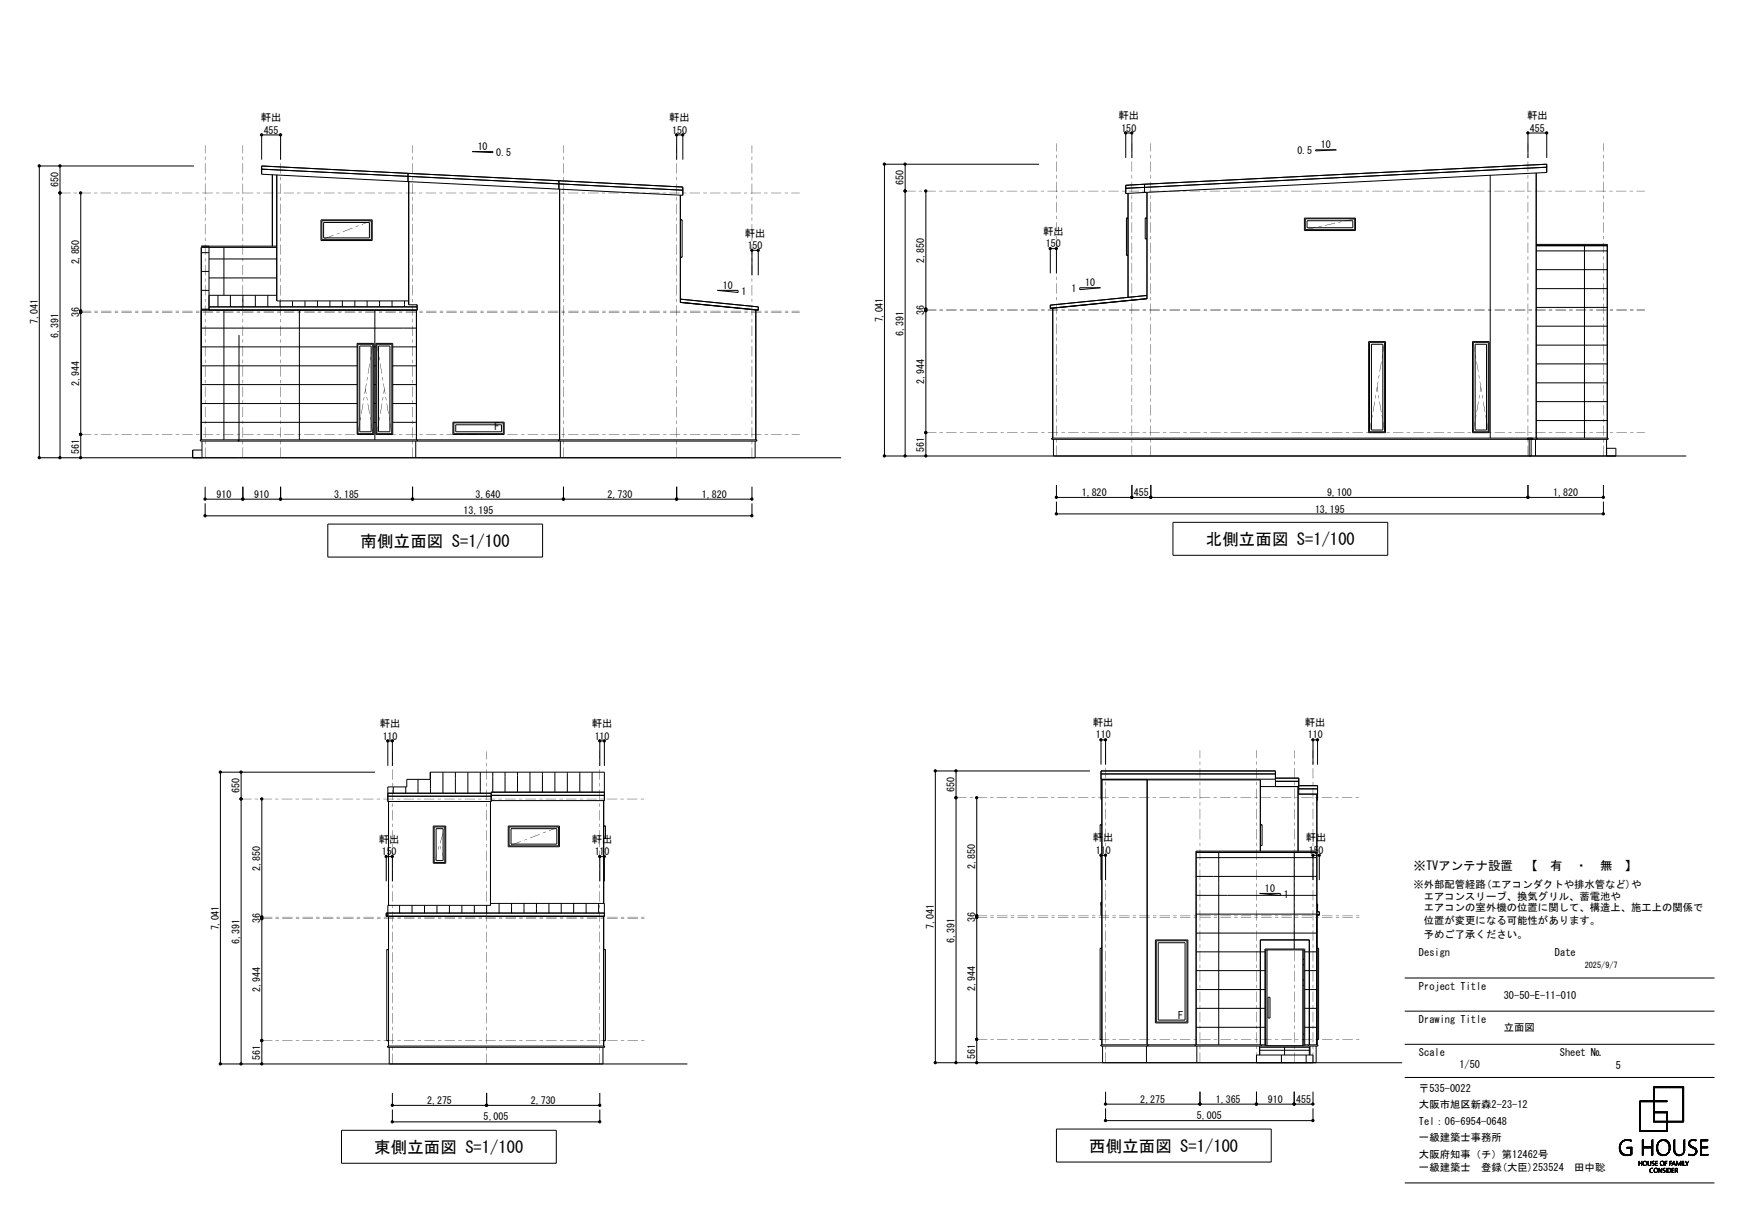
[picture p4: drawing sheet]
<svg xmlns="http://www.w3.org/2000/svg" width="420mm" height="297mm" viewBox="0 0 420 297" stroke-linecap="round" stroke-linejoin="round" font-family="sans-serif">
<defs><g id="words">
<g font-size="4">
<text x="87" y="131.9">南側立面図 S=1/100</text>
<text x="290.9" y="131.4">北側立面図 S=1/100</text>
<text x="90.3" y="278.1">東側立面図 S=1/100</text>
<text x="262.8" y="277.8">西側立面図 S=1/100</text>
</g>
<text font-size="3" x="341" y="210">※TVアンテナ設置　【　有　・　無　】</text>
<g font-size="2.5">
<text x="62.9" y="29.2">軒出</text>
<text x="161.5" y="29.2">軒出</text>
<text x="269.8" y="28.8">軒出</text>
<text x="368.4" y="28.8">軒出</text>
<text x="179.7" y="57.1">軒出</text>
<text x="251.6" y="56.6">軒出</text>
<text x="119.3" y="103.8">F</text>
<text x="91.6" y="175.5">軒出</text>
<text x="142.7" y="175.5">軒出</text>
<text x="263.7" y="175.2">軒出</text>
<text x="314.8" y="175.2">軒出</text>
<text x="91.4" y="203.3">軒出</text>
<text x="142.7" y="203.3">軒出</text>
<text x="263.7" y="203">軒出</text>
<text x="315" y="203">軒出</text>
<text x="341" y="214.2">※外部配管経路(エアコンダクトや排水管など)や</text>
<text x="341" y="217.2">エアコンスリーブ、換気グリル、蓄電池や</text>
<text x="341" y="219.9">エアコンの室外機の位置に関して、構造上、施工上の関係で</text>
<text x="341" y="223.1">位置が変更になる可能性があります。</text>
<text x="341" y="226.3">予めご了承ください。</text>
<text x="342.3" y="230.8">Design</text>
<text x="375.1" y="230.8">Date</text>
<text x="342.3" y="238.8">Project Title</text>
<text x="284.2" y="245.7">F</text>
<text x="362.8" y="241">30-50-E-11-010</text>
<text x="342.3" y="246.8">Drawing Title</text>
<text x="362.8" y="248.7">立面図</text>
<text x="342.3" y="254.8">Scale</text>
<text x="352" y="257.7">1/50</text>
<text x="376.3" y="254.8">Sheet №</text>
<text x="342.3" y="263.4">〒535-0022</text>
<text x="389.8" y="258">5</text>
<text x="342.3" y="267.4">大阪市旭区新森2-23-12</text>
<text x="342.3" y="271.4">Tel：06-6954-0648</text>
<text x="342.3" y="275.4">一級建築士事務所</text>
<text x="342.3" y="279.4">大阪府知事（チ）第12462号</text>
<text x="342.3" y="282.6">一級建築士　登録(大臣)253524　田中聡</text>
</g>
<g font-size="2.4">
<text x="63.6" y="32.2">455</text>
<text x="162.2" y="32.2">150</text>
<text x="270.5" y="31.8">150</text>
<text x="318.6" y="35.8">10</text>
<text x="369.1" y="31.8">455</text>
<text x="115.2" y="36.2">10</text>
<text x="119.7" y="37.5">0.5</text>
<text x="313" y="37.1">0.5</text>
<text x="14.1" y="45.1" transform="rotate(-90 14.1 45.1)">650</text>
<text x="218" y="44.7" transform="rotate(-90 218 44.7)">650</text>
<text x="252.3" y="59.6">150</text>
<text x="19.1" y="63.8" transform="rotate(-90 19.1 63.8)">2,850</text>
<text x="180.4" y="60.1">150</text>
<text x="223" y="63.4" transform="rotate(-90 223 63.4)">2,850</text>
<text x="174.4" y="69.7">10</text>
<text x="178.9" y="71.2">1</text>
<text x="258.5" y="70.5">1</text>
<text x="261.8" y="69.1">10</text>
<text x="19.1" y="76.4" transform="rotate(-90 19.1 76.4)">36</text>
<text x="213" y="77.8" transform="rotate(-90 213 77.8)">7,041</text>
<text x="223" y="76" transform="rotate(-90 223 76)">36</text>
<text x="9.1" y="78.2" transform="rotate(-90 9.1 78.2)">7,041</text>
<text x="14.1" y="81.5" transform="rotate(-90 14.1 81.5)">6,391</text>
<text x="218" y="81.1" transform="rotate(-90 218 81.1)">6,391</text>
<text x="19.1" y="93.1" transform="rotate(-90 19.1 93.1)">2,944</text>
<text x="223" y="92.7" transform="rotate(-90 223 92.7)">2,944</text>
<text x="19.1" y="109.4" transform="rotate(-90 19.1 109.4)">561</text>
<text x="223" y="109" transform="rotate(-90 223 109)">561</text>
<text x="260.9" y="119.7">1,820</text>
<text x="273.5" y="119.7">455</text>
<text x="320.1" y="119.7">9,100</text>
<text x="374.7" y="119.7">1,820</text>
<text x="52.2" y="120.1">910</text>
<text x="61.3" y="120.1">910</text>
<text x="80.6" y="120.1">3,185</text>
<text x="111.8" y="124.1">13,195</text>
<text x="114.7" y="120.1">3,640</text>
<text x="146.6" y="120.1">2,730</text>
<text x="169.3" y="120.1">1,820</text>
<text x="317.2" y="123.7">13,195</text>
<text x="92.3" y="178.4">110</text>
<text x="143.5" y="178.4">110</text>
<text x="264.4" y="178.2">110</text>
<text x="315.5" y="178.2">110</text>
<text x="57.8" y="191.3" transform="rotate(-90 57.8 191.3)">650</text>
<text x="230.3" y="191" transform="rotate(-90 230.3 191)">650</text>
<text x="92.1" y="206.3">150</text>
<text x="143.5" y="206.3">110</text>
<text x="235.2" y="209.8" transform="rotate(-90 235.2 209.8)">2,850</text>
<text x="264.4" y="206">110</text>
<text x="315.7" y="206">150</text>
<text x="62.8" y="210.1" transform="rotate(-90 62.8 210.1)">2,850</text>
<text x="305.1" y="215.2">10</text>
<text x="309.7" y="216.7">1</text>
<text x="52.8" y="224.5" transform="rotate(-90 52.8 224.5)">7,041</text>
<text x="57.8" y="227.8" transform="rotate(-90 57.8 227.8)">6,391</text>
<text x="62.8" y="222.7" transform="rotate(-90 62.8 222.7)">36</text>
<text x="225.3" y="224.2" transform="rotate(-90 225.3 224.2)">7,041</text>
<text x="230.3" y="227.5" transform="rotate(-90 230.3 227.5)">6,391</text>
<text x="235.2" y="222.4" transform="rotate(-90 235.2 222.4)">36</text>
<text x="62.8" y="239.4" transform="rotate(-90 62.8 239.4)">2,944</text>
<text x="235.2" y="239.1" transform="rotate(-90 235.2 239.1)">2,944</text>
<text x="62.8" y="255.7" transform="rotate(-90 62.8 255.7)">561</text>
<text x="235.2" y="255.4" transform="rotate(-90 235.2 255.4)">561</text>
<text x="103" y="266.4">2,275</text>
<text x="128.1" y="266.4">2,730</text>
<text x="275.1" y="266.1">2,275</text>
<text x="293.3" y="266.1">1,365</text>
<text x="305.9" y="266.1">910</text>
<text x="312.7" y="266.1">455</text>
<text x="116.7" y="270.3">5,005</text>
<text x="288.8" y="270">5,005</text>
</g>
<text font-size="2" x="382.3" y="233.6">2025/9/7</text>
</g></defs>
<g fill="none" stroke="#000" stroke-width=".24">
<path d="M63.1 38.5v-5.9h4.6v5.9M113.9 36.6h5v.2zM163.2 38.5v-5.9h1.5v5.9M218.4 39.6v70.4M250.7 39.6h-37.3v70.4h193.4M271.6 38.1v-6h1.4v6M317.4 36.2h5l-5 .2zM368.6 38.1v-6h4.5v6M14.5 40v70.4M19.5 46.6v63.8M46.8 40h-37.3v70.4h193.4M48.6 59.4h18.2"/>
<path d="M54 59.7v11.5M63.1 40.8l101.6 5.1M65.7 42.2v17.2M66.8 42.2v30.4h31.8M66.8 59.7h-18.2v46.4M77.4 53h12.4v5h-12.4zM77.6 53.3h12v4.5h-12zM78.1 53.7h11v3.7h-11zM98.4 41.8l-35.3-1.8v2l35.3 1.8M98.4 41.8v2M98.4 43.8l36.4 1.8M98.4 41.8l36.4 1.8"/>
<path d="M98.6 43.8v29.7h2v1.3h-50.2v-15.4M134.8 43.6v2M134.8 43.6l29.9 1.5v2l-29.9-1.5M135 45.6v60.5M164.1 47.1v25.9M164.1 53h.4v9.1h-.4M223.4 46.1v63.9M272.1 52.6h-.4v9h.4M272.1 46.7v25M276.1 44.4l97-4.8v2l-97 4.8M276.1 44.4l-4.5 .3v2l4.5-.3M276.1 44.4v2"/>
<path d="M276.7 46.4v25.7M276.7 52.6h-.4v5h.4M314.7 52.6h12.3v3h-12.3zM314.9 52.8h11.9v2.6h-11.9zM315.3 53.3h11v1.6h-11zM359.5 42.3v63.4M370.6 59.3h17.1M370.6 59h17.1v46.7M370.6 41.7v64M373.1 40.3l-101.5 5.1M382.2 59.3v46.4M48.6 74.8h52"/>
<path d="M48.6 79.2h51.9M48.6 74.6h1.8M48.6 70.1h1.8M48.6 65.5h1.8M48.6 61h1.8M50.4 74h50.2M50.4 71.2h16.4M50.4 62.5h16.4M50.4 67.1h16.4M52.6 71.2v2.8M54 74.8v31.3M55.6 71.2v2.8"/>
<path d="M58.6 71.2v2.8M61.6 71.2v2.8M64.6 71.2v2.8M67.6 72.6v1.4M70.6 72.6v1.4M72.2 74.8v31.3M73.6 72.6v1.4M76.6 72.6v1.4M79.6 72.6v1.4M82.6 72.6v1.4M85.6 72.6v1.4M88.6 72.6v1.4"/>
<path d="M90.4 74.8v31.3M91.6 72.6v1.4M94.6 72.6v1.4M97.6 72.6v1.4M100.5 74.8v31.3M100.6 73.5v.5M164.1 72.2l18.8 1.8v.8l-18.8-1.9M173.1 70.1h5v.5zM181.4 66.4v-6h1.5v6M182.3 74.8v31.3M253.4 66v-6h1.4v6M254 74.3v31.4"/>
<path d="M260.5 69.4h5l-5 .5zM276.7 71.3l-23.3 2.3v.8l23.3-2.3M276.7 72.1l-23.3 2.3M370.6 78.7h17.1M370.6 74.2h17.1M370.6 69.6h17.1M370.6 65.1h17.1M370.6 60.5h17.1M48.6 97.4h37.5M48.6 92.8h37.5M48.6 88.3h37.5M48.6 83.7h37.5"/>
<path d="M57.7 80.9v25.5M86.1 82.8h4.1v22h-4.1zM86.3 83.1h3.7v21.5h-3.7zM86.8 83.5h2.7v20.7h-2.7zM90.2 97.4h.5M90.2 92.8h.5M90.2 88.3h.5M90.2 83.7h.5M90.7 82.8h4v22h-4zM90.9 83.1h3.6v21.5h-3.6zM91.3 83.5h2.8v20.7h-2.8zM94.7 97.4h5.8"/>
<path d="M94.7 92.8h5.8M94.7 88.3h5.8M94.7 83.7h5.8M330.2 82.4h4v22h-4zM330.4 82.6h3.6v21.6h-3.6zM330.8 83.1h2.8v20.7h-2.8zM355.2 82.4h4v22h-4zM355.4 82.6h3.6v21.6h-3.6zM355.9 83.1h2.7v20.7h-2.7zM370.6 96.9h17.1M370.6 92.4h17.1M370.6 87.8h17.1"/>
<path d="M370.6 83.3h17.1M48.3 106.1h134.2v.3h-134.2zM48.6 101.9h37.5M48.7 106.4v4M48.7 108.6h-2.2v1.8M49.5 117.4v3h131.9v-3M57.4 106.1v.3M58.6 117.4v3M67.7 117.4v3M90.2 101.9h.5M94.7 101.9h5.8M99.5 117.4v3"/>
<path d="M100.3 106.4v4M100.7 106.1v.3M109.3 101.9h12.3v2.9h-12.3zM109.5 102h11.9v2.6h-11.9zM109.9 102.5h11.1v1.7h-11.1zM134.8 106.1v.3M135.2 106.4v4M135.9 117.4v3M163.2 117.4v3M182.2 106.4v4M253.7 105.7h134.2v.3h-134.2zM254.1 106v4"/>
<path d="M254.8 117v3h132v-3M273 117v3M277.6 117v3M368.5 105.7v.3M368.6 117v3M368.9 106v4M369.4 106v4M369.7 105.7v.3M370.4 106v4M370.6 101.5h17.1M370.8 105.7v.3M387.6 106v4"/>
<path d="M387.6 108.2h2.2v1.8M49.5 121.5v3h131.9v-3M79.1 126.4h51.8v8h-51.8zM254.8 121v3h132v-3M283 126h51.8v8h-51.8zM58.2 186.3v70.4M63.2 192.8v63.9M90.5 186.3h-37.3v70.4h112.6M93.6 184.8v-6h1.1v6M93.6 192.1h24.9M93.6 191.4h24.9M93.7 193.4v25"/>
<path d="M94.9 189.9v1.5M97.9 189.9v1.5M100.8 188v3.4M103.8 186.3v5.1M104.5 199.3h3v9h-3zM104.7 199.5h2.6v8.6h-2.6zM105.2 199.9h1.7v7.7h-1.7zM106.8 186.3v5.1M109.9 186.3v5.1M112.9 186.3v5.1M115.9 186.3v5.1M118.3 193.4v25h-24.7v2.7h52.2v-3.1h-27.5"/>
<path d="M118.5 191.9h27.3M118.9 186.3v4.8M121.8 186.3v4.8M122.6 199.3h12.4v5h-12.4zM122.8 199.5h11.9v4.6h-11.9zM123.3 199.9h11v3.8h-11zM124.8 186.3v4.8M127.8 186.3v4.8M130.9 186.3v4.8M133.9 186.3v4.8M136.9 186.3v4.8M139.9 186.3v4.8"/>
<path d="M142.8 186.3v4.8M144.7 184.8v-6h1.1v6M145.6 199.3h.4v3h-.4M145.6 193.2v24.8M145.8 191.1h-27.3v2.3h-24.9v-3.5h4.5v-1.9h5.7v-1.7h42v6.9h-27.3M230.6 186v70.4M235.6 192.5v63.9M262.9 186h-37.3v70.4h112.6M265.6 184.5v-6h1.1v6M265.6 186.7h42.1M265.6 188h42.1M265.8 199h-.4v3h.4"/>
<path d="M276.7 188.2h27.3v17.2M304 189.8h9.3M304 199h.5v5h-.5M307.7 189.8v-3.8h-42.1v6.9h.2M307.7 188.5h5.6M307.7 187.7h5.6v3.9M313.1 191.6h4.7M313.1 189.8v15.6M313.3 189.6h4.5v3.5h-.1M313.3 190.3h4.5M316.7 184.5v-6h1.1v6M317.7 191.6v13.8h-29.2v46.7"/>
<path d="M93.2 212.6v-5.9h1.5v5.9M96.4 218.4v1.9M99.4 218.4v1.9M102.4 218.4v1.9M105.4 218.4v1.9M108.4 218.4v1.9M111.4 218.4v1.9M114.4 218.4v1.9M117.4 218.4v1.9M120.4 218v2.3M123.4 218v2.3M126.4 218v2.3"/>
<path d="M129.4 218v2.3M132.4 218v2.3M135.4 218v2.3M138.4 218v2.3M141.4 218v2.3M144.4 218v2.3M144.7 212.6v-5.9h1.1v5.9M265.6 212.3v-5.9h1.1v5.9M265.6 218.4h.2M265.6 218.5h.2M265.8 217.7h-.2v3.1h.2M288.5 205.7h29.2v46.4"/>
<path d="M288.5 216h29.2M288.5 211.5h29.2M288.5 206.9h29.2M294 205.7v46.4M303.9 215.6h5v.5zM312.2 205.7v23.3M316.7 212.3v-5.9h1.6v5.9M317.7 218.9h.1M317.7 218.1h.1v1.9M317.7 220h.6v.8M93.6 220.3h52.2M93.6 220.3h-.4v.8l.4-.1"/>
<path d="M93.7 229.1h-.4v22h.4M93.7 221.1v31.3M145.6 229.1h.4v22h-.4M145.6 221.1v31.3M265.8 228.8h-.4v22h.4M278.7 226.8h7.9v20h-7.9zM278.9 227h7.4v19.6h-7.4zM279.4 227.5h6.5v18.6h-6.5zM288.5 238.8h16.6M288.5 234.2h16.6M288.5 229.7h16.6M288.5 225.1h29.2"/>
<path d="M288.5 220.6h29.2M305.3 229.2h9.2v23.1h-9.2zM305.6 229.2v23.1M314.3 232.8h.2M314.3 237.7h.2M314.3 231.4h.2M314.3 236.4h.2M314.3 229.2v23.1M314.7 238.8h3M314.7 234.2h3M314.7 229.7h3M317.7 220.7l.6 .1"/>
<path d="M317.7 228.8h.4v22h-.4M317.8 220.8h.1M317.8 220.8h-.1h.6M338.9 236h74.7M93.5 252.4h52.3v.3h-52.3zM93.9 252.7v4M145.5 252.7v4M265.8 252.1v-64h10.9v64M266 252.4v4M276.6 252.4v4M276.9 252.1v.3M288.3 252.1v.3"/>
<path d="M288.5 247.9h16.6M288.5 243.3h16.6M288.7 252.4v4M303.1 256.4v-1.8h13.6v1.8M303.9 252.4v2.2M303.9 252.7h12.1M303.9 253.4h12.1M304 252.1v-25.3h11.8v25.3M304.2 252.1v.3M305.1 252.1h-39.5v.3h52.3v-.3h-3.2M305.1 252.3v-23.3h9.6v23.3M305.9 240.6h.5v5h-.5z"/>
<path d="M309.1 254.6v1.8M309.9 252.7v1.9M314.3 250.9h.2M314.3 249.5h.2M314.7 247.9h3M314.7 243.3h3M315.1 254.6v1.8M315.6 252.1v.3M315.8 252.7v1.9M316 252.4v2.2M317.5 252.4v4M338.9 244h74.7"/>
<path d="M338.9 252h74.7M338.9 260h74.7M82.4 272.7h51.8v8h-51.8zM94.7 263.7v3h50v-3M94.7 267.7v3h50v-3M117.4 263.7v3M254.8 272.4h51.9v8h-51.9zM266.7 263.4v3h50v-3M266.7 267.4v3h50v-3M289.5 263.4v3M303.1 263.4v3M312.2 263.4v3"/>
<path d="M390.6 277.2l.5 .5M390.6 277.2l.4 .4M390.6 277.1l.4 .4M390.6 277l.3 .4M390.6 276.9l.3 .4M390.6 276.7l.3 .5-.3-.4M390.6 276.6l.3 .4M390.6 276.6l.3 .3M390.6 276.5l.3 .3M390.7 277.5l1.3 1.3M390.7 277.4l.5 .6M390.7 276.4l.2 .3"/>
<path d="M390.7 277.6l1.2 1.2M390.7 277.7l1.1 1.1M390.7 276.1l.3 .3-.3-.3M390.8 277.8l.9 .9M390.8 277.8l.9 1M390.8 275.9l.2 .4M390.8 278l.7 .7M390.8 275.8l.3 .3M390.9 275.8l.3 .2M390.9 275.8l.2 .3M390.9 278.1l.5 .5M391 276.4l-.3-.2 .2 .4-.2-.2 .2 .2"/>
<path d="M391 275.6l.2 .3-.3-.2M391 275.6l.2 .2M391 275.6l.3 .1M391.1 277.8l-.4-.5 .4 .5M391.2 275.4l.2 .3M391.2 275.4l.2 .2M391.2 275.4l.3 .2M391.3 275.3l.2 .2M391.5 275.2l.2 .2M391.5 278.3l.5 .5M391.5 275.2l.3 .2M391.6 275.1l.2 .2-.2-.1"/>
<path d="M391.6 278.3l.5 .5M391.6 275.5l-.3-.2 .2 .2M391.6 278.4l.5 .4-.4-.4M391.7 275.1l.2 .2-.2-.2M391.8 278.4l.4 .4M391.9 275l.1 .3-.3-.2M391.9 278.5l.4 .3-.4-.3M391.9 275l.3 .2M392 278.5l.4 .3-.4-.2M392 275l.3 .2M392.1 278.6l.5 .2M392.1 275l.3 .2"/>
<path d="M392.2 275l.3 .2M392.3 278.6l.3 .2M392.3 275l.3 .2M392.3 275.2l-.3-.2 .3 .2M392.4 278.6l.3 .2M392.5 275l.3 .2M392.5 277v.1M392.5 276.9l.1 .2M392.5 276.8l.1 .3M392.5 278.6l.3 .2-.2-.2M392.6 276.8l.4 .3M392.6 275l.3 .2"/>
<path d="M392.6 278.6l.4 .2-.3-.2M392.7 275.2l-.3-.2 .3 .2M392.7 277.1l-.2-.3 .3 .3M392.7 275l.2 .2M392.8 275l.3 .2M392.8 276.8l.3 .3M392.9 275l.2 .3M392.9 278.6l.1 .2M392.9 276.8l.8 .7M393 275l.4 .4M393 277.1l-.3-.3 .4 .3M393 278.6l.2 .2-.3-.2 .2 .2"/>
<path d="M393.1 275l.4 .4M393.1 275l.4 .4-.4-.4M393.1 278.6l.2 .2M393.1 276.8l.6 .5-.6-.5 .3 .3M393.2 275l.3 .3M393.2 278.6l.2 .1M393.2 278.5l.2 .2M393.2 275.3l-.3-.3 .4 .3M393.3 278.5l.2 .2M393.3 276.8l.4 .4M393.4 278.4l.2 .2M393.4 278.1l.3 .4"/>
<path d="M393.4 277.9l.3 .4M393.4 277.8l.3 .4-.3-.3M393.4 277.7l.3 .4M393.4 277.7l.3 .3M393.4 277.6l.3 .3M393.4 277.5l.3 .3-.3-.3M393.4 277.3l.3 .4M393.4 277.1l.3 .3M393.4 275l.1 .2M393.4 278.3l.3 .3M393.4 277.9l.3 .3M393.4 276.8l.3 .2"/>
<path d="M393.6 276.8l.1 .1M393.7 277.1l-.3-.3 .3 .3M393.7 277l-.3-.2 .3 .2M393.7 276.8h.1M393.7 278.6l-.3-.3 .3 .3M395.5 273h.1M395.5 272.2l.3 .3-.3-.2M395.5 272.5l.7 .5-.2-.2M395.5 271.9l.3 .5M395.5 272l.3 .3M395.5 271.8l.3 .3-.3-.2M395.5 271.7l.3 .3"/>
<path d="M395.5 271.7l.3 .2M395.5 271.5l.3 .3M395.5 271.4l.3 .3M395.5 271.1l.3 .4-.3-.2M395.5 271.1l.3 .3M395.5 271l.3 .3-.3-.3M395.5 270.8l.3 .4M395.5 270.6l.3 .4M395.5 270.5l.3 .3M395.5 270.2l.3 .3M395.5 268.5l.3 .3-.3-.2M395.5 268.6l.3 .3"/>
<path d="M395.5 268.8l.3 .3M395.5 268.9l.3 .3-.3-.2M395.5 269l.3 .3M395.5 269.4l.3 .3M395.5 269.5l.3 .2-.3-.1M395.5 269.5l.3 .6M395.5 269.7l.3 .3M395.5 270.1l.3 .3M395.5 270l.3 .3M395.5 269.9l.3 .4-.3-.3M395.5 272.4l.3 .3M395.5 272.5l.5 .5-.2-.2"/>
<path d="M395.5 272.8l.3 .1M395.5 265.9l.3 .3M395.5 266l.3 .4M395.5 266.3l.3 .2M395.5 266.4l.3 .3-.3-.4 .3 .2M395.5 265.6l.2 .3M395.5 265.8l.3 .3M395.5 266.6l.3 .3-.3-.3M395.5 266.7l.3 .3M395.5 266.5l.3 .3M395.5 267.3l.3 .2M395.5 267.2l.3 .3"/>
<path d="M395.5 267.5l.3 .5-.3-.3M395.5 266.2l.3 .3M395.5 267.8l.3 .3-.3-.2M395.5 268l.3 .2M395.5 267.9l.3 .5M395.5 268.2l.3 .4M395.5 267.8l.3 .3M395.5 268.7l.3 .2M395.5 272.8l.2 .2M395.6 265.6l.3 .3-.2-.3M395.6 265.9l.2 .1-.3-.4 .3 .3M395.7 265.6l.3 .3"/>
<path d="M395.8 271.8l-.3-.2 .3 .3M395.8 271.6l-.3-.3 .3 .3M395.8 270.6l-.3-.3 .3 .4M395.8 268.6l-.3-.2 .3 .3M395.8 268.9l-.3-.2 .3 .3M395.8 269.3l-.3-.2 .3 .3M395.8 269.5l-.3-.3 .3 .4M395.8 272.6l-.3-.3 .3 .3M395.8 272.8l-.3-.2 .4 .4M395.8 267l-.3-.2 .3 .3M395.8 267.2l-.3-.2 .3 .4M395.8 267.6l-.3-.3 .3 .4"/>
<path d="M395.8 265.6l.3 .3M395.9 265.6l.5 .3-.3-.3M396 272.8l.4 .2M396.2 276.1l.2 .4-.2-.3M396.2 276l.2 .2M396.2 278.7v.1M396.2 278.6l.1 .2M396.2 278.4l.2 .4-.2-.3M396.2 278.3l.2 .2M396.2 278l.2 .5M396.2 277.8l.2 .3M396.2 277.7l.2 .3-.2-.2"/>
<path d="M396.2 277.6l.2 .3M396.2 277.5l.2 .3M396.2 277.4l.2 .3-.2-.2M396.2 277l.2 .5-.2-.3M396.2 276.9l.2 .2M396.2 275.1l.2 .4M396.2 272.8l.3 .2-.3-.2M396.2 265.6l.3 .3-.2-.3M396.2 278.3l.2 .4M396.2 278.2l.2 .4M396.2 278l.2 .3M396.2 277.7l.2 .4"/>
<path d="M396.2 277.3l.2 .4M396.2 276.9l.2 .4M396.2 276.7l.2 .4M396.2 276.6l.3 .4M396.2 276.3l.2 .3M396.2 276l.2 .4M396.2 275.7l.2 .4M396.2 275.3l.2 .3M396.2 272.8l.2 .2M396.2 272.8l.4 .2M396.2 265.6l.3 .3M396.3 275l.1 .3-.2-.3 .2 .3"/>
<path d="M396.4 276.7l.4 .3-.3-.3M396.4 276.6l-.2-.3 .2 .4M396.4 276.1l-.2-.3 .2 .5M396.4 275.8l-.2-.3 .2 .5M396.4 275.5l-.2-.2 .2 .5M396.4 276.8l.3 .2-.5-.5 .2 .3M396.4 278.2l-.2-.3 .2 .3M396.4 276.9l.1 .1M396.4 272.8l.3 .2-.2-.2M396.4 275v.1M396.4 276.7l.3 .3M396.5 277l-.3-.4 .4 .4"/>
<path d="M396.5 265.6l.3 .3M396.5 272.8l.3 .2-.2-.2M396.6 276.7l.4 .3M396.6 265.6l.3 .3-.2-.3M396.6 265.9l-.3-.3 .4 .3M396.6 265.6l.2 .3M396.7 272.8l.2 .2M396.7 265.6l.3 .3-.3-.3M396.7 272.8l.3 .2M396.7 276.7l.5 .3M396.7 265.6l.3 .3M396.8 272.8l.3 .2-.3-.2"/>
<path d="M396.8 265.6l.2 .3M396.8 265.6l.3 .3M396.9 272.8l.4 .2M396.9 265.6l.3 .3-.2-.3M397 276.7l.2 .3M397 265.6l.3 .3M397.1 276.7l.3 .3M397.1 272.8l.3 .2M397.1 265.6l.2 .3M397.2 277l-.3-.3 .4 .3M397.2 276.7l.3 .3M397.2 265.6l.5 .3"/>
<path d="M397.3 265.6l.3 .3M397.3 265.9l-.2-.3 .3 .3M397.3 272.8l.3 .2M397.4 272.8l.3 .2M397.4 276.7l.4 .3M397.4 273l-.2-.2 .4 .2M397.5 272.8l.3 .2M397.5 265.6l.3 .3M397.6 277l-.3-.3 .4 .3M397.6 272.8l.3 .2M397.7 276.7l.4 .3M397.7 272.8l.3 .2-.2-.2"/>
<path d="M397.8 277l-.3-.3 .4 .3M397.8 265.6l.4 .3-.2-.3M397.8 265.9l-.2-.3 .5 .3M398 272.8l.4 .2-.3-.2M398 265.6l.3 .3M398.1 276.7l.3 .3M398.1 277l-.3-.3 .5 .3M398.1 273l-.3-.2 .4 .2M398.1 265.6l.3 .3M398.2 265.6l.4 .3M398.2 276.7l.5 .5-.2-.3M398.2 272.8l.3 .2-.2-.2"/>
<path d="M398.3 276.7l.4 .4-.3-.4M398.3 272.8l.3 .2M398.4 272.8l.4 .2-.3-.2M398.4 277l-.3-.3 .6 .5M398.5 276.1l.2 .3M398.5 276l.2 .2M398.5 275.8l.2 .5M398.5 278.7v.1M398.5 278.6l.1 .2M398.5 278.6l.2 .2M398.5 278.5l.2 .3-.2-.5 .2 .3M398.5 278.1l.2 .4-.2-.3"/>
<path d="M398.5 278l.2 .2M398.5 277.5l.2 .5M398.5 277.2l.2 .3M398.5 276.6l.2 .3M398.5 276.4l.2 .5M398.5 277.4l.2 .3M398.5 275.1l.2 .4-.2-.3M398.5 275.2l.2 .2M398.5 275.3l.2 .3M398.5 275.4l.2 .4M398.5 275.6l.2 .2M398.5 278.3l.2 .3"/>
<path d="M398.5 278l.2 .3M398.5 277.7l.2 .3M398.5 277.3l.2 .4M398.5 277.1l.2 .3M398.5 276.9l.2 .4M398.5 276.7l.2 .3M398.5 276l.2 .4M398.5 275.7l.2 .3M398.5 275.2l.2 .3M398.5 275l.2 .4M398.5 265.6l.6 .7-.2-.3M398.5 265.9l-.1-.3 .3 .3"/>
<path d="M398.6 275l.1 .1M398.6 272.8l.3 .2-.3-.2M398.7 265.6l.4 .4M398.7 272.8l.3 .2M398.7 275h.1M398.7 276.5l-.2-.3 .2 .4M398.7 278.1l-.2-.3 .2 .5M398.7 277.5l-.2-.3 .2 .4M398.7 276.9l-.2-.3 .2 .3M398.8 272.8l.2 .2-.2-.2M398.8 265.6l.3 .3-.2-.2M398.8 265.9l-.2-.3 .5 .5-.2-.2"/>
<path d="M398.9 262.5h.1M398.9 262.3v.2M398.9 262.3l.2 .3zM398.9 262.2l.2 .3M398.9 263.5l.2 .3M398.9 263.4l.2 .3M398.9 264.5l.2 .3-.2-.2M398.9 263.3l.2 .3-.2-.2M398.9 263.2l.2 .3M398.9 263.1l.2 .3M398.9 264.2l.2 .3M398.9 262.8l.2 .5"/>
<path d="M398.9 262.9l.2 .3M398.9 262.6l.2 .2M398.9 262.5l.2 .3M398.9 263.6l.2 .3-.2-.3M398.9 262.5l.2 .2M398.9 264.8l.2 .2M398.9 264.9l.2 .4-.2-.3M398.9 263.8l.2 .3M398.9 263.9l.2 .3M398.9 264l.2 .3M398.9 264.2l.2 .3-.2-.2M398.9 265.4l.4 .5z"/>
<path d="M398.9 264.5l.2 .3M398.9 265.6l.2 .3M398.9 264.8l.2 .3M398.9 265l.2 .3M398.9 266.1l.2 .4M398.9 265.5l.4 .4M398.9 266.4l.2 .2M398.9 266.3l.2 .3-.2-.2M398.9 266.5l.2 .4M398.9 266.7l.2 .2M398.9 266.1l.2 .3M398.9 266.9l.2 .2"/>
<path d="M398.9 267l.2 .2-.2-.3 .2 .2M398.9 266.4l.2 .3M398.9 267.2l.2 .3-.2-.2M398.9 266.7l.2 .3M398.9 266.8l.2 .3M398.9 267l.2 .3M398.9 267.1l.2 .3M398.9 267.7l.2 .2M398.9 267.8l.2 .3-.2-.2M398.9 267.4l.2 .3M398.9 268l.5 .5zM398.9 268.3l.2 .2"/>
<path d="M398.9 267.8l.2 .3M398.9 268.4l.2 .4-.2-.2M398.9 268.1l.4 .4-.2-.2M398.9 268.4l.2 .2M398.9 268.8l.2 .4M398.9 268.9l.2 .4M398.9 269.1l.2 .4M398.9 269.3l.2 .4M398.9 269.5l.2 .3-.2-.2M398.9 269.8l.2 .2-.2-.2M398.9 269.7l.2 .3M398.9 270l.2 .2"/>
<path d="M398.9 270l.2 .4-.2-.2M398.9 270.1l.2 .3-.2-.2M398.9 270.3l.5 .4M398.9 270.2l.4 .5M398.9 270.3l.4 .4M398.9 270.6v.1M398.9 270.6l.1 .1-.1-.1M398.9 270.5l.2 .2M398.9 264.3l.2 .3M398.9 262.2l.3 .3M398.9 262.5l.2 .1M399 262.2l.3 .3-.2-.3"/>
<path d="M399 262.2l.2 .3M399.1 272.8l.3 .2-.3-.2M399.1 262.2l.3 .3M399.1 268.4l.1 .1M399.1 273l-.2-.2 .4 .2M399.1 264.9l-.2-.3 .2 .3M399.1 264.6l-.2-.2 .2 .3M399.1 263.3l-.2-.2 .2 .3M399.1 264.3l-.2-.2 .2 .3M399.1 262.9l-.2-.3 .2 .4M399.1 264.2l-.2-.3 .2 .3M399.1 263.9l-.2-.2 .2 .3"/>
<path d="M399.1 265.3l-.2-.2 .2 .3M399.1 265.5l-.2-.2 .5 .6M399.1 265.8l-.2-.2 .3 .3M399.1 264.9l-.2-.2 .2 .3M399.1 267.6l-.2-.2 .2 .2M399.1 267.8l-.2-.3 .2 .4M399.1 268.2l-.2-.3 .6 .6M399.1 268.4l-.2-.2 .3 .3M399.1 268.9l-.2-.3 .2 .4M399.1 269.9l-.2-.2 .2 .2M399.1 270.1l-.2-.2 .2 .3M399.1 270.5l.2 .2"/>
<path d="M399.1 265.8v.1M399.1 268.5h.1M399.1 265.8l.1 .1M399.1 265.7l.1 .2M399.2 272.8l.4 .2M399.2 265.6l.3 .3-.3-.3M399.2 270.5l.3 .2-.3-.2M399.2 270.7l-.3-.4 .3 .4M399.2 268.3l.2 .2M399.2 262.2l.3 .3M399.2 268.3l.3 .2M399.2 272.8l.3 .2"/>
<path d="M399.3 265.6l.3 .3-.2-.3M399.3 262.2l.3 .3-.2-.3M399.3 268.3l.3 .2-.2-.2M399.4 265.6l.3 .3M399.4 272.8l.3 .2-.2-.2M399.4 262.5l-.2-.3 .3 .3M399.5 270.5l.4 .2M399.5 265.6l.3 .3M399.5 262.2l.3 .3M399.5 270.7l-.2-.2 .4 .2M399.6 262.2l.3 .3M399.6 268.3l.3 .2-.2-.2"/>
<path d="M399.6 277.1l.4 .5M399.6 277l.4 .4M399.6 276.9l.3 .4M399.6 276.5l.3 .2-.2-.2M399.6 276.7l.3 .4M399.6 276.5l.3 .3M399.6 277.2l.4 .4M399.7 277.5l1.3 1.3M399.7 277.4l.4 .5M399.7 277.3l.3 .4-.3-.3M399.7 276.4l.2 .3M399.7 276.3l.2 .3"/>
<path d="M399.7 276.3l.2 .2M399.7 262.5l-.3-.3 .3 .3M399.7 262.2l.3 .3-.2-.3M399.7 268.3l.3 .2-.2-.2M399.7 268.5l-.3-.2 .4 .2M399.7 270.5l.3 .2M399.7 277.2l.3 .4M399.7 277.6l1.2 1.2M399.7 277.7l1.1 1.1M399.7 276.2l.3 .2M399.7 272.8l.5 .2M399.7 262.5l-.2-.3 .3 .3"/>
<path d="M399.7 276.2l.2 .3M399.8 277.8l.9 1M399.8 268.3l.2 .2-.2-.2M399.8 277.9l.8 .8M399.8 278l.7 .7M399.8 273l-.3-.2 .4 .2M399.8 265.9l-.2-.3 .3 .3M399.8 265.6l.3 .3M399.8 275.8l.2 .3M399.8 262.2l.3 .3M399.8 270.5l.4 .2-.3-.2M399.8 268.3l.3 .2"/>
<path d="M399.9 278.1l.4 .5M399.9 275.8l.1 .2M399.9 275.7l.2 .2M399.9 275.6l.2 .3M399.9 276.9l-.3-.3 .3 .3M399.9 262.2l.3 .3M400 276.3l-.3-.2 .3 .3M400 265.6l.2 .3M400 265.9l-.3-.3 .3 .3M400 276.1l-.2-.1 .2 .2M400 275.5l.2 .3-.2-.2M400 268.3l.3 .2"/>
<path d="M400 272.8l.5 .2M400.1 265.6l.3 .3M400.1 268.3l.4 .2M400.1 268.5l-.2-.2 .3 .2M400.1 272.8l.3 .2M400.1 270.5l.4 .2M400.2 275.3l.2 .2M400.2 265.6l.3 .3-.3-.3M400.2 275.3l.3 .2M400.2 270.7l-.2-.2 .3 .2M400.3 275.7l-.3-.2 .3 .2M400.3 262.5l-.3-.3 .5 .3"/>
<path d="M400.3 262.2l.3 .3M400.3 265.9l-.3-.3 .3 .3M400.3 268.3l.3 .2M400.3 275.2l.2 .3-.2-.2M400.3 275.2l.3 .2M400.3 265.6l.3 .3M400.4 275.6l-.3-.2 .2 .3M400.4 270.5l.2 .2M400.4 272.8l.4 .2-.3-.2M400.4 278.3l.5 .5M400.4 275.1l.3 .3M400.4 265.6l.3 .3"/>
<path d="M400.4 270.5l.3 .2M400.4 275.1l.2 .3-.2-.2M400.5 275.1l.2 .2M400.5 265.6l.3 .3-.2-.3M400.5 265.9l-.2-.3 .3 .3M400.5 270.5l.3 .2-.2-.2M400.5 273l-.2-.2 .3 .2M400.6 272.8l.3 .2M400.6 262.2l.5 .3-.3-.3M400.6 265.6l.3 .3M400.6 268.3l.3 .2M400.6 278.4l.5 .4"/>
<path d="M400.6 270.5l.3 .2M400.7 275l.2 .3M400.7 262.5l-.3-.3 .4 .3M400.7 265.6l.3 .3M400.7 268.5l-.3-.2 .4 .2M400.7 270.5l.3 .2M400.7 270.5l.2 .2M400.8 278.5l.4 .3-.4-.3M400.8 275.3l-.2-.2 .2 .2M400.8 268.3l.4 .2M400.8 272.8l.3 .2M400.8 275l.3 .2-.2-.2"/>
<path d="M400.8 270.5l.3 .2M400.8 273l-.2-.2 .4 .2M400.9 262.2l.3 .3M400.9 265.6l.3 .3M400.9 275l.3 .2-.3-.2M400.9 270.5l.3 .2M400.9 278.6l.3 .2M400.9 278.6l.4 .2M400.9 275.3l-.3-.3 .3 .3M400.9 262.2l.4 .3M400.9 265.6l.3 .3-.2-.3M400.9 265.9l-.1-.3 .3 .3"/>
<path d="M400.9 268.3l.4 .2M400.9 268.5l-.2-.2 .3 .2M401 275l.3 .2M401 275.3l-.2-.3 .2 .3M401 265.6l.3 .3M401 272.8l.3 .2M401.1 275l.3 .2M401.1 275l.2 .2M401.1 278.6l.2 .2M401.1 278.6l.2 .1M401.1 265.6l.3 .3M401.1 268.3l.4 .2"/>
<path d="M401.1 273l-.2-.2 .3 .2M401.1 275h.2h-.1M401.2 278.6l.2 .2-.1-.2M401.2 275l.2 .2M401.2 270.5l.3 .2-.3-.2M401.2 278.6l.1 .1M401.2 262.2l.3 .3M401.2 265.6l.3 .3-.3-.3M401.2 272.8l.2 .2M401.2 275h.1M401.2 278.6h.1M401.2 278.6l.3 .2z"/>
<path d="M401.2 270.7l-.2-.2 .4 .2M401.2 272.8l.3 .2M401.3 278.7l.1 .1-.4-.2 .3 .2M401.3 275l.3 .3M401.3 278.8h.1M401.3 268.3l.3 .2M401.3 275l.2 .3M401.3 275.2h.1M401.3 275l.4 .3M401.3 278.6l.4 .2-.3-.2M401.3 270.5l.3 .2M401.4 262.5l-.3-.3 .3 .3"/>
<path d="M401.4 270.5l.3 .2M401.4 273l-.3-.2 .3 .2M401.4 275l.5 .4M401.4 272.8l.5 .2M401.4 268.3l.2 .2M401.4 265.6l.5 .3-.2-.3M401.4 262.2l.3 .3M401.4 268.3l.4 .2M401.4 270.5l.6 .2M401.5 278.6l.2 .2-.3-.2M401.5 273l-.2-.2 .3 .2M401.5 275l1.4 1.4"/>
<path d="M401.5 278.6l.3 .2M401.5 262.5l-.2-.3 .4 .3M401.5 262.2l.3 .3M401.5 265.9l-.2-.3 .4 .3M401.5 272.8l.3 .2M401.6 268.5l-.2-.2 .3 .2M401.6 270.5l.2 .2M401.6 278.6l.3 .2M401.6 262.2l.3 .3-.2-.3M401.6 268.3l.3 .2-.2-.2M401.7 275l1.1 1.3M401.7 275.3l-.3-.3 .3 .3"/>
<path d="M401.7 278.5l.2 .3M401.7 262.2l.3 .3-.2-.3M401.7 265.6l.3 .3M401.7 272.8l.3 .2M401.7 275l1.1 1.1M401.7 270.5l.3 .2M401.8 278.5l.2 .2-.1-.2M401.8 265.6l.4 .3M401.8 262.2l.3 .3M401.8 268.3l.5 .5-.6-.5 .3 .2M401.8 272.8l.2 .2M401.8 275l1 1"/>
<path d="M401.8 270.5l.3 .2M401.8 268.3l.5 .4M401.9 278.4l.2 .3M401.9 275l.9 .9M401.9 262.2l.3 .3M401.9 270.5l.4 .5-.2-.3M401.9 272.8l.1 .1M401.9 278.7l-.2-.2 .3 .2M401.9 278.4l.3 .2-.2-.2M401.9 268.3l.4 .3M401.9 270.5l.3 .2M401.9 270.5l.4 .4"/>
<path d="M402 278.4l.2 .2M402 262.2l.3 .3-.2-.3M402 265.6l.2 .2M402 272.8l.2 .2M402 275.1l.7 .7M402 275.1l.7 .7-.7-.7M402 268.7l.3 .2M402 268.8l.3 .3-.3-.2M402 268.7l.3 .3M402 269.1l.3 .3M402 269.5l.3 .3M402 269.6l.3 .4-.3-.3"/>
<path d="M402 269.8l.3 .3-.3-.2M402 270.3l.4 .4zM402 270.8l.3 .4-.3-.2M402 271l.3 .3M402 271.4l.3 .3-.3-.2M402 271.5l.3 .3-.3-.2M402 271.5l.3 .2M402 271.6l.3 .3M402 271.8l.3 .3-.3-.3M402 271.9l.3 .3-.3-.2M402 271.7l.3 .2M402 272.1l.3 .3"/>
<path d="M402 272.2l.3 .3M402 272l.3 .4-.3-.2M402 272.7l.3 .3M402 272.4l.3 .3M402 271.7l.3 .3M402 271.4l.3 .3M402 271.1l.3 .3M402 270.1l.3 .3M402 269.7l.3 .3M402 269.4l.3 .3M402 269.2l.3 .3M402 273h.1"/>
<path d="M402.1 270.5h.1M402.1 268.3l.1 .2M402.1 265.6h.1M402.2 265.7l-.2-.1 .2 .2M402.2 268.3l.1 .1M402.2 268.5l.1 .1M402.2 275.2l.4 .4M402.2 278.2l.2 .2M402.2 262.2l.3 .3M402.2 278.2l.1 .3-.2-.2M402.3 275.3l.2 .2M402.3 278.1l.2 .3-.3-.2"/>
<path d="M402.3 278.1l.2 .2M402.3 268.3h.1M402.3 269.2l-.3-.3 .3 .4M402.3 269.4l-.3-.2 .3 .3M402.3 269.6l-.3-.3 .3 .3M402.3 270.2l-.3-.2 .3 .3M402.3 270.4l-.3-.2 .6 .5-.6-.4 .5 .4-.3-.2M402.3 271.4l-.3-.2 .3 .4M402.3 272.5l-.3-.2 .3 .3M402.3 272.7l-.3-.2 .3 .4M402.3 278l.2 .3M402.3 270.7l-.3-.2 .3 .3"/>
<path d="M402.4 278.5l-.3-.2 .1 .3M402.4 278l.2 .3M402.4 262.5l-.3-.3 .3 .3M402.4 270.5l.4 .2-.3-.2M402.4 278l.2 .2M402.4 277.9l.3 .2M402.5 276l.4 .5-.4-.4M402.5 277.8l.2 .2M402.5 277.7l.3 .1M402.5 270.5l.3 .2M402.5 277.5l.3 .3M402.5 277.5l.3 .2"/>
<path d="M402.5 276.2l.4 .3M402.5 276.3l.4 .4M402.5 262.5l-.2-.3 .5 .3M402.6 277.3l.2 .4M402.6 276.4l.3 .4M402.6 262.2l.3 .3M402.6 270.5l.4 .2M402.6 276.4l.3 .2M402.6 276.7l.3 .3M402.6 276.8l.3 .3M402.6 276.9l.3 .3M402.6 277.2l.2 .3-.2-.3"/>
<path d="M402.6 277.1l.3 .3M402.6 277l.3 .3M402.6 276.6l.3 .4M402.7 262.2l.3 .3M402.7 278l-.2-.2 .2 .3M402.8 278l-.3-.3 .2 .3M402.8 270.5l.3 .2M402.8 262.2l.3 .3-.1-.3M402.9 276.9l-.3-.3 .3 .3M402.9 262.5l-.2-.3 .3 .3M402.9 262.2l.3 .3M402.9 270.5l.2 .2"/>
<path d="M403 270.5l.3 .2M403 262.2l.3 .3M403.2 262.2l.3 .3M403.2 270.5l.2 .2M403.2 270.5l.4 .2-.3-.2M403.2 270.7l-.1-.2 .3 .2M403.3 262.2l.3 .3M403.4 262.5l-.3-.3 .3 .3M403.4 262.2l.2 .3-.2-.3M403.4 270.5l.2 .2M403.4 262.2l.3 .3M403.4 270.5l.5 .2-.3-.2"/>
<path d="M403.5 262.2l.3 .3M403.6 262.2l.3 .3-.3-.3M403.7 262.2l.3 .3M403.7 270.5l.3 .2M403.8 276.6l.2 .4M403.8 276.7l.2 .4-.2-.3M403.8 276.9l.2 .3M403.8 277.2l.2 .3M403.8 277.4l.3 .3M403.8 277.7l.5 .6M403.8 277.8l1 1-1-1M403.8 262.2l.3 .3"/>
<path d="M403.8 275.1l.2 .4M403.8 275.3l.2 .3-.2-.3M403.8 275.4l.2 .4M403.8 276l.2 .2M403.8 276.1l.2 .4-.2-.3M403.8 276.3l.2 .3M403.8 277.1l.2 .5M403.8 277.3l.2 .4M403.8 277l.2 .4M403.8 276.9l.2 .4M403.8 276.4l.2 .4M403.8 276l.2 .4"/>
<path d="M403.8 275.7l.2 .4M403.8 278l.9 .8M403.8 270.5l.4 .2-.3-.2M403.8 275l.2 .3M403.9 262.2l.3 .3M403.9 270.5l.2 .2M403.9 275l.1 .2M403.9 278.1l.6 .6M403.9 270.5l.4 .2M403.9 278.1l.6 .7M403.9 278.2l.6 .5M403.9 275l.1 .1"/>
<path d="M404 278.3l.4 .4M404 275v.1M404 262.2l.4 .3M404 275.8l-.2-.3 .2 .5M404 276.1l-.2-.3 .2 .5M404 278.3l.3 .3M404.1 277.8l-.3-.3 .3 .4M404.1 270.5l.3 .2-.2-.2M404.1 278l-.3-.4 .4 .4M404.2 262.5l-.3-.3 .3 .3M404.2 262.2l.4 .3M404.2 270.5l.3 .2-.3-.2"/>
<path d="M404.2 278.1l-.4-.4 1.1 1.1M404.3 270.5l.3 .2M404.4 262.2l.3 .3M404.4 270.5l.3 .2M404.4 278.3l.5 .5M404.5 270.5l.2 .2-.2-.2M404.5 278.4l.5 .4-.4-.3M404.5 262.2l.4 .3-.2-.3M404.5 270.5l.5 .2M404.6 278.5l.5 .4M404.7 278.5l.3 .4M404.7 262.2l.3 .3"/>
<path d="M404.7 270.5l.3 .2M404.8 278.6l.4 .3-.4-.3M404.8 262.2l.3 .3M404.9 262.2l.3 .3M404.9 278.6l.4 .2-.3-.2M405 278.6l.2 .2M405.1 278.6l.4 .2M405.1 270.7l-.3-.2 .5 .2M405.2 270.5l.2 .2M405.2 262.5l-.2-.3 .3 .3-.3-.3 .6 .3-.2-.3 .3 .3M405.2 262.2l.3 .3M405.2 270.5l.4 .2-.3-.2"/>
<path d="M405.2 270.7l-.2-.2 .3 .2M405.3 278.6l.3 .2M405.4 278.6l.2 .2M405.4 270.5l.3 .2-.2-.2M405.5 278.6l.3 .1M405.5 278.8l-.2-.2 .3 .2M405.6 262.2l.2 .3M405.6 278.5l.2 .2M405.6 278.5l.2 .2-.2-.2M405.6 270.5l.3 .2M405.6 262.5l-.2-.3 .4 .3M405.6 262.2l.6 .6-.3-.2"/>
<path d="M405.7 262.2l.5 .5zM405.7 278.4l.1 .2-.2-.1M405.7 270.5l.2 .2M405.8 270.5l.1 .2M405.8 270.7l-.3-.2 .3 .2M405.8 262.2l.4 .4M405.8 270.5l.3 .2M405.8 278.3l.3 .2M405.8 278.3l.2 .3-.3-.2M405.9 262.2l.3 .3-.3-.3M405.9 269.5l.3 .3M405.9 269.3l.3 .4-.3-.3"/>
<path d="M405.9 268.9l.3 .3M405.9 268.6l.3 .3M405.9 268.4l.3 .4M405.9 268.3l.3 .3M405.9 267.9l.3 .6M405.9 268l.3 .3M405.9 267.7l.3 .3-.3-.3M405.9 267.6l.3 .3M405.9 267.4l.3 .3-.3-.2M405.9 267.3l.3 .3M405.9 267.1l.3 .4M405.9 267l.3 .3-.3-.2"/>
<path d="M405.9 266.9l.3 .3M405.9 266.8l.3 .3M405.9 266.7l.3 .3-.3-.3M405.9 266.6l.3 .3M405.9 266.6l.3 .2-.3-.4 .3 .2M405.9 266.3l.3 .3M405.9 265.9l.3 .5M405.9 266l.3 .3M405.9 265.8l.3 .3M405.9 265.7l.3 .3-.3-.3M405.9 265.6l.3 .3M405.9 265.5l.3 .3"/>
<path d="M405.9 265.3l.3 .4-.3-.2M405.9 265.1l.3 .3M405.9 265l.3 .3M405.9 264.9l.3 .3M405.9 264.7l.3 .4-.3-.2M405.9 264.6l.3 .3M405.9 264.5l.3 .3M405.9 264.3l.3 .4-.3-.2M405.9 264l.3 .3M405.9 263.8l.3 .3M405.9 263.7l.3 .3-.3-.2M405.9 263.7l.3 .2"/>
<path d="M405.9 263.5l.3 .4-.3-.3M405.9 263.4l.3 .3M405.9 263.3l.3 .3M405.9 263.1l.3 .3M405.9 263l.3 .3M405.9 262.7l.3 .3M405.9 262.6l.3 .3M405.9 270.6l.2 .1M405.9 270.5l.3 .2M405.9 270.4l.3 .3-.3-.3M405.9 270.3l.3 .3-.3-.2M405.9 270.3l.3 .3"/>
<path d="M405.9 270.2l.3 .3M405.9 270l.3 .3-.3-.3M405.9 269.9l.3 .3M405.9 269.7l.3 .4-.3-.3M405.9 269.7l.3 .2M405.9 268.7l.3 .2M405.9 267.1l.3 .2M405.9 265.9l.3 .2M405.9 265.6l.3 .2M406 262.2l.2 .2M406 278.1l.2 .2M406 278.2l.1 .1"/>
<path d="M406 278.2l.1 .2-.3-.1M406.1 262.2l.1 .1M406.1 278l.2 .2M406.1 278l.1 .3M406.1 277.9l.2 .2M406.1 277.8l.3 .2M406.1 277.9l.3 .1M406.2 269.3l-.3-.3 .3 .5M406.2 269l-.3-.2 .3 .4M406.2 268.9l-.3-.2 .3 .3M406.2 268l-.3-.2 .3 .3M406.2 267.8l-.3-.3 .3 .3"/>
<path d="M406.2 266.4l-.3-.2 .3 .3M406.2 266.1l-.3-.2 .3 .2M406.2 265.4l-.3-.2 .3 .4M406.2 264.3l-.3-.2 .3 .4M406.2 264.2l-.3-.3 .3 .3M406.2 263.5l-.3-.3 .3 .3M406.2 263.3l-.3-.2 .3 .3M406.2 263.1l-.3-.3 .3 .4M406.2 270.3l-.3-.3 .3 .4M406.2 275.1l.2 .3M406.2 275.1l.2 .4M406.2 275.4l.2 .3-.2-.3"/>
<path d="M406.2 275.7l.2 .3M406.2 275.7l.2 .4-.2-.3M406.2 276l.2 .4-.2-.3M406.2 276.4l.2 .2M406.2 276.4l.2 .5M406.2 276.7l.2 .3M406.2 276.7l.2 .4-.2-.3M406.2 277l.2 .4-.2-.3M406.2 277.5l.2 .2M406.2 277.5l.2 .3M406.2 277.7l.2 .2M406.2 277.2l.2 .3"/>
<path d="M406.2 276.2l.2 .3M406.2 277.6l.2 .3M406.2 277.2l.2 .4M406.2 276.8l.2 .4M406.2 276.6l.2 .3M406.2 276.3l.2 .4M406.2 276.2l.2 .4M406.2 275.8l.2 .3M406.2 275.6l.2 .3M406.2 275.3l.2 .3M406.2 275l.2 .3M406.4 275v.2"/>
<path d="M406.4 278l-.3-.3 .3 .3M406.4 275v.1M406.4 277.1l-.2-.2 .2 .3M406.4 276.1l-.2-.3 .2 .4M406.4 275.8l-.2-.3 .2 .3M407.3 275.7l.3 .3-.3-.3 .3 .1M407.3 275.8l.4 .4M407.3 275.8l1.5 1.5M407.3 276.2l.8 .7M407.3 278.6l.3 .2-.3-.4 .4 .4M407.3 278.7h.1M407.3 276l1 1"/>
<path d="M407.3 275.8l.4 .3M407.4 278.4l.5 .4M407.4 276.2l.6 .7M407.4 278.8l-.1-.2 .2 .2M407.4 276.3l.4 .5M407.5 275.4l.2 .2-.2-.3 .3 .1M407.5 276.4l.3 .3M407.6 275.2l.2 .2M407.7 275.7l-.3-.2 .2 .3M407.7 278.6l.3 .2M407.8 278.6l.3 .2-.3-.2M407.8 275.1l.2 .2"/>
<path d="M407.8 278.8l-.4-.3 .4 .3M407.9 278.6l.3 .2M407.9 275l.2 .3-.3-.3M407.9 275.3l-.3-.1 .2 .2M407.9 276.4l1.5 1.5-.4-.4M408 275l.2 .2M408 278.6l.3 .2M408.1 275l.2 .2M408.1 278.6l.2 .2M408.1 276.9l-.8-.8 .9 .8M408.1 278.6l.3 .2M408.2 276.6l1.2 1.2"/>
<path d="M408.2 275l.2 .2M408.2 278.6l.4 .2M408.3 276.6l1.1 1.1M408.3 275l.2 .2M408.3 278.6l.3 .2M408.4 274.9l.3 .3-.3-.2M408.5 277.1l-1.2-1.2 1.2 1.2M408.6 276.8l.8 .8M408.6 275l.2 .2M408.6 275l.3 .3M408.6 278.5l.2 .2M408.6 278.6l.2 .1"/>
<path d="M408.6 276.8l.8 .7M408.6 278.5l.3 .2M408.7 278.5l.2 .2M408.7 276.9l.6 .6M408.8 275l.3 .3M408.8 278.8l-.3-.2 .2 .2M408.8 278.4l.2 .2-.3-.1M408.8 278.4l.2 .2M408.9 278.3l.2 .3M408.9 276.9l.4 .4M408.9 278.2l.3 .2-.3-.1M408.9 275l.3 .2"/>
<path d="M409 275l.2 .2M409 277.5l.4 .5M409 278.1l.2 .3M409 278.1l.2 .2M409 277.6l.4 .4-.4-.3M409 277.9l.3 .3M409 278l.3 .3M409 277.7l.4 .4M409.1 275l.1 .1M409.1 275.3l-.4-.3 .4 .3M409.1 277.8l.3 .3M409.1 277.9l.2 .3"/>
<path d="M409.1 277.9l.3 .2M409.1 277.7l.3 .4M409.2 275.3l-.3-.3 .2 .3M409.3 278.2l-.3-.2 .3 .3M410.2 276.5l.5 .5zM410.2 275.1l.3 .3M410.2 275.2l.3 .3M410.2 275.3l.3 .3-.3-.2M410.2 275.3l.3 .4M410.2 275.4l.3 .4M410.2 275.7l.3 .4-.3-.3M410.2 275.8l.3 .4"/>
<path d="M410.2 275.9l.3 .5M410.2 276.1l.3 .3-.3-.2M410.2 276.2l.3 .3M410.2 276.3l.6 .7M410.2 276.9l.3 .3M410.2 276.9l.3 .5M410.2 277.1l.3 .4M410.2 277.4l.3 .4M410.2 277.6l.3 .4M410.2 277.7l.3 .3M410.2 278l.3 .3-.3-.3M410.2 278l.3 .4-.3-.3"/>
<path d="M410.2 278.1l.3 .4M410.2 278.4l.4 .4M410.2 278.5l.3 .3-.3-.3M410.2 278.7l.2 .1-.2-.2 .3 .2M410.2 278.7l.1 .1M410.2 278.2l.6 .6-.3-.2M410.2 277.9l.3 .3M410.2 277.5l.3 .4-.3-.2M410.2 277.3l.3 .3M410.2 276.6l.4 .4M410.2 275.6l.3 .3M410.2 276.1l.3 .3"/>
<path d="M410.2 276.8l.3 .3M410.2 277.4l.3 .3M410.2 278l.3 .3M410.3 275l.3 .3M410.3 275l.2 .3-.3-.3M410.3 275l.2 .3M410.4 275l.4 .3M410.5 275l.3 .3M410.5 276.7l-.3-.3 .6 .6M410.5 277l-.3-.3 .3 .3M410.5 277l-.3-.2 .3 .3M410.5 277.4l-.3-.2 .3 .3"/>
<path d="M410.5 278.1l-.3-.3 .3 .3M410.5 278.6l-.3-.3 .5 .5M410.6 275l.3 .3M410.6 276.7l.5 .3M410.6 278.5l.3 .3M410.6 275.3l-.3-.3 .4 .3M410.6 278.5l.5 .3M410.6 276.7l.3 .3M410.7 275l.3 .3M410.8 275l.4 .3-.3-.3M410.8 278.5l.5 .3M410.9 275l.4 .3"/>
<path d="M410.9 276.7l.4 .3M411 275l.4 .3M411 276.7l.4 .3-.3-.3M411 278.5l.4 .3M411.1 277l-.3-.3 .4 .3M411.1 278.5l.2 .3M411.1 276.7l.3 .3M411.1 278.5l.3 .3M411.2 276.7l.3 .3M411.2 278.5l.5 .3M411.3 275l.2 .3M411.3 276.7l.3 .3-.3-.3"/>
<path d="M411.3 275l.3 .3M411.3 278.5l.3 .3M411.4 276.7l.4 .3M411.4 275l.3 .3M411.5 275l.3 .3M411.5 278.5l.4 .3M411.5 276.7l.4 .3M411.6 275l.3 .3M411.6 275l.4 .3-.3-.3M411.6 278.5l.5 .3-.3-.3M411.7 276.7l.2 .3M411.8 275l.2 .3"/>
<path d="M411.8 276.7l.2 .2M411.8 275.3l-.2-.3 .3 .3M411.9 275l.1 .2M411.9 278.5l.2 .2M411.9 275l.1 .1M411.9 276.7l.1 .1M412 278.5l.1 .1M412 275h.1M338.9 285.4h74.7M395.4 280.4l.3 .3M395.4 281.2h.1M395.4 281.1v.1"/>
<path d="M395.4 281v.1M395.4 280.7v.1M395.4 280.6l.1 .1M395.4 280.5l.1 .2M395.4 280.2v.2M395.4 280.2v.1M395.4 280.5h.1M395.4 280.2h.1M395.4 280.9v.1M395.4 280.8v.1M395.4 280.7h.1M395.7 280.6l.1 .1"/>
<path d="M395.8 280.6l.1 .1M395.9 280.7l.2 .2M395.9 280.7l.2 .1M396 280.6l.1 .1M396 280.3l.1 .2M396 280.2l.1 .2M396 280.2l.1 .1M396 280.8h.1M396 281l.1 .2M396 281.1l.1 .1M396 280.9l.1 .2M396.1 280.2h.1"/>
<path d="M396.1 280.5v.1M396.1 280.9v.1M396.4 280.9l.3 .3M396.4 280.7l.1 .1M396.4 280.6v.1M396.4 280.4l.1 .1M396.4 280.3l.1 .1M396.5 281l.3 .3-.4-.2 .1 .1M396.5 280.9l-.1-.1 .1 .1M396.5 280.3v.1M396.5 280.4l-.1 .3M396.5 280.2l.1 .1"/>
<path d="M396.5 280.2h.2M396.6 281.1l.1 .1M396.7 280.2h.3M396.8 281.2v.1M396.8 281.2h.1zM397 281.1v.1M397 281.1l.1 .1M397 280.2l.2 .2M397 281.2h.1M397 280.3l-.1-.1 .4 .3M397.1 281.1h.1M397.1 281.1v.1"/>
<path d="M397.1 281l.1 .1M397.1 280.4l.2 .2-.1-.1M397.2 280.9l.1 .1M397.2 280.8v.1M397.2 280.8h.1M397.2 280.6l.1 .1M397.2 280.5l.1 .2M397.2 280.9v.1M397.5 280.7l.1 .4M397.5 280.8l.1 .1M397.5 280.2l.1 .1M397.5 280.6l.1 .2"/>
<path d="M397.5 280.5l.1 .2M397.5 280.5h.1M397.5 280.4l.1 .1M397.5 280.3l.1 .1M397.5 281l.3 .2M397.5 280.9l.3 .4M397.6 281l.2 .2M397.6 281.1v.1M397.7 281.1l.2 .2M397.8 281.2l.2 .1M398 282.6l.3 .4-.3-.4M398 282.7l.3 .2"/>
<path d="M398 282.5l.1 .2M398 282.4l.1 .1M398 282.3l.1 .1M398 282.2l.1 .1M398 282.1l.1 .1M398 282.7l.2 .2M398.1 282.6l-.1-.2 .1 .2M398.1 281.9l.1 .1M398.1 281.2h-.1M398.1 281.1h.1M398.1 282.1v.1M398.2 280.5h.1"/>
<path d="M398.2 280.2l.1 .1M398.2 280.8l.1 .2M398.2 280.7l.1 .1M398.2 280.6l.1 .2M398.2 280.5l.1 .2M398.2 280.4l.1 .1M398.2 280.3l.1 .1M398.2 281v.1M398.2 280.9l.1 .1M398.2 282.8l.2 .2M398.2 281.9h.2M398.3 281.9l-.1 .1"/>
<path d="M398.4 282.9l.1 .1M398.4 281.9h.1M398.4 282.9h.2M398.5 281.9h.1M398.5 281.8l.1 .1v-.1M398.5 281.2h.1M398.5 280.4l.4 .4M398.6 281.1l.1 .2M398.6 282.9l.1 .1M398.6 281.9h.1M398.6 280.4h.1M398.6 280.2h.1"/>
<path d="M398.6 281.2h.1M398.7 281.9h.1M398.7 280.6l.4 .4M398.7 280.2h.1M398.7 281.3h.1M398.8 280.7l-.3-.2 .3 .3M398.8 280.6l.3 .3-.3-.3M398.8 280.2h.1M398.9 281.2l-.1 .1M398.9 281.1v.1M398.9 280.2h.1M398.9 280.7l.2 .1"/>
<path d="M399 282.4l.1 .2M399 282.4l.1 .1M399 282.3l.1 .1M399 282.2l.1 .1M399 281.1h-.1M399 281l.1 .1M399 280.9v.1M399 282.7l.2 .2M399 282l.1 .2M399 282.6l.3 .3M399.1 282l.1 .1M399.1 282v.1"/>
<path d="M399.1 282h.1M399.1 281.9l.1 .1M399.2 282.7l-.2-.2 .4 .4-.1-.1M399.2 281.9v.1M399.2 281.9h.1M399.3 281.9h.1M399.3 282.8l.3 .1M399.3 280.4h.1M399.3 281.2h.1M399.3 281.1l.2 .1M399.3 280.9l.1 .2M399.3 280.8l.1 .2"/>
<path d="M399.3 280.7l.1 .1M399.3 280.6l.2 .1M399.3 280.5l.2 .1M399.3 280.3l.1 .2M399.3 280.2l.1 .2M399.3 280.2l.1 .1M399.4 280.2h.1M399.4 282.8l.1 .1M399.4 281.1l.1 .1M399.4 280.8v.1M399.4 281.9h.1M399.4 281.8l.1 .1"/>
<path d="M399.4 280.5h.1M399.5 281.9h.1M399.5 281.8l.1 .1M399.5 281.1l.1 .1M399.5 280.2h.2M399.5 281.8l.4 .4-.1-.1M399.5 280.2h.1M399.6 282.8h.1M399.6 282.8v.1M399.6 281.8l.2 .3M399.6 281.1h.1M399.6 280.6l.1 .1"/>
<path d="M399.6 280.2h.2M399.7 281.1h.1M399.7 280.6l.1 .1M399.7 282.8h.1M399.7 282.7l.1 .1M399.7 280.2h.1M399.8 281.1h.1M399.8 281.9h.1M399.8 280.2h.1M399.8 282.8h.1M399.8 282.2l.1 .1M399.8 282.4h.1"/>
<path d="M399.8 282.3l.1 .1M399.8 280.7h.1M399.8 281.1v.1M399.9 282.6l-.1 .1M399.9 282.2v.1M399.9 282.4l-.1 .1M400.1 282.8l.1 .1M400.1 282.7l.1 .2M400.1 282.6l.1 .2M400.1 282.6l.1 .1M400.1 282.5l.1 .1M400.1 282.4l.1 .1"/>
<path d="M400.1 282.3l.1 .1M400.1 282.2v.1M400.1 282.1l.1 .1M400.2 282v.1M400.3 282.1l.2 .2-.4-.4 .3 .2M400.3 281.9v.1M400.3 282.2l.3 .3M400.4 282.3l.4 .5M400.5 280.7l.1 .2M400.5 282.4l.2 .3M400.5 280.5v.2M400.5 280.5l.1 .1"/>
<path d="M400.5 280.5h.1M400.5 280.9l.4 .3M400.5 280.4l.1 .1M400.5 280.8l.1 .2M400.5 281l.3 .2M400.6 280.4v.1M400.6 281.1h.1M400.6 282.6l.3 .3-.3-.2M400.6 280.2l.1 .1M400.7 282.9h.1M400.8 280.2l-.2 .2M400.8 282l.1 .3"/>
<path d="M400.8 282.7v.1M400.8 282.6l.1 .1M400.8 282.5l.1 .1M400.8 282.4l.1 .1M400.8 282.3v.1M400.8 282.2l.1 .2M400.8 282.1l.1 .1M400.9 280.2h-.1M400.9 280.1l.1 .1M400.9 281.9v.1M400.9 281.1v.1M400.9 281.2h.1"/>
<path d="M400.9 281.2h.3M400.9 280.1v.1M401 280.1l.4 .4M401.1 280.2l.3 .3M401.1 281.1l.1 .1M401.2 282.8v.1M401.2 282.2l.1 .2M401.2 282.2l.2 .2-.2-.2M401.2 280.2l.2 .1M401.2 282.1l.2 .3M401.2 282.9h.1M401.2 281.9v.1"/>
<path d="M401.2 282.8l.2 .1M401.2 282.1v.1M401.2 280.2l.1 .1M401.3 281.9h-.1M401.3 280.9l-.1 .3M401.3 281.9h.1M401.3 282.2l.4 .5-.3-.4M401.3 280.4l.1 .1h-.1M401.3 281.9h.2M401.3 280.8h.1M401.3 280.7l.1 .1M401.3 280.6l.1 .1"/>
<path d="M401.3 280.5l.1 .1M401.4 281.9h.1M401.4 282.9v.1M401.4 280.4l-.3-.2 .3 .2M401.4 280.9v.1M401.4 281.9h.3M401.4 282.3l.3 .3M401.4 282.9h.1M401.5 281.9h.1M401.5 282.8l.1 .1M401.5 282.4l.2 .2M401.6 281.9h.1"/>
<path d="M401.6 281.1l.1 .1M401.6 281l.1 .1M401.6 280.9l.1 .1M401.6 280.4l.1 .1M401.6 280.3l.1 .2M401.6 282.7h.1M401.6 282.7l-.1 .1M401.6 282.7l.1 .1M401.6 282.6l.1 .1M401.6 280.2l.1 .2-.1-.2M401.6 281.2h.1M401.7 280.2h.1"/>
<path d="M401.7 280.8l-.1-.2 .1 .2M401.7 280.6l-.1-.1 .3 .2M401.8 280.2h.1M401.8 280.7l-.2-.2 .2 .2M401.8 280.6l.2 .1M401.9 280.2h.1M401.9 280.6l.1 .1M402 282.2h.1M402 282.1v.1M402 282v.1M402 282.2v.2M402 282.3v.1"/>
<path d="M402 282.4v.1M402 282.5v.2M402 282.7v.2M402 282.7v.1M402 280.2h.1M402 281.9h.1M402 280.6l.1 .1M402 281.9v.1M402 280.2h.2M402.1 280.2h.1M402.1 280.6v.1M402.3 282.4l.1 .2"/>
<path d="M402.3 282.3l.1 .1M402.3 282.2l.1 .2M402.3 281.9h.1M402.3 282l.1 .1M402.3 281.9l.1 .1M402.3 282.6l.1 .1M402.3 282.7l.2 .2M402.3 282.7l.1 .1M402.4 282.9h.1M402.3 282.1l.1 .1M402.4 281.9h.2M402.4 281.9h.1"/>
<path d="M402.4 282.2v.1M402.5 281.9h.1M402.5 282.8l.1 .1M402.5 281.9h.2M402.6 282.8l.1 .1M402.7 282.8l.1 .1M402.7 281.9l.4 .3M402.7 282l-.1-.1 .2 .1M402.8 280.7v.1M402.8 280.6l.1 .1M402.8 280.5l.2 .2M402.8 280.2v.1"/>
<path d="M402.8 282.8v.1M402.8 281.1v.1M402.8 280.9v.2M402.8 280.8v.3M402.8 280.8v.1M402.8 281v.1M402.8 281.2h.1M402.8 280.2h.1M402.8 282.9h.1M402.8 281.9l.3 .3-.3-.3M402.8 280.5v-.1v.2M402.8 280.4v-.2v.3"/>
<path d="M402.8 282.7l.1 .1M402.9 282.7h.1M402.9 280.2h.2M402.9 280.6l.2 .1M402.9 282.6l.1 .1M402.9 282.1l.2 .2M403 282.6v.1M403 280.6l.1 .1M403 282.5l.1 .1M403 282.4l.1 .1M403 282.3l.1 .1M403.1 282.6v.1"/>
<path d="M403.1 282.2l-.4-.3 .4 .5M403.1 280.2h.1M403.1 280.6l.1 .1M403.2 280.6h.1M403.2 280.2h.1M403.3 280.2h.1M403.3 281.2h.1M403.3 282.8l.1 .1M403.3 282.7l.2 .2M403.3 282.6l.3 .3M403.3 282.5l.1 .1M403.3 282.4l.1 .1"/>
<path d="M403.3 282.1l.1 .1M403.3 282.3l.1 .1M403.3 282.2l.3 .2M403.3 282.2l.2 .2M403.4 281l-.1 .1M403.4 281v.1M403.4 282.1h.1M403.4 280.9v.1M403.4 281.9h.1M403.4 280.8l.1 .1M403.4 281.9h-.1l.1 .1M403.4 280.8h.1"/>
<path d="M403.5 280.9v.1M403.5 281.9h.1M403.5 282.3h.1M403.5 280.6v.1M403.5 280.6h.1M403.5 280.6l.1 .1M403.6 282.9h.1M403.6 280.8v.1M403.6 280.5h.1M403.6 280.9l-.2-.1 .3 .1M403.6 281.9h.1M403.6 280.3v.2"/>
<path d="M403.6 280.4v.1M403.6 281.9h.2M403.7 280.2l-.1 .1M403.7 282.8l.1 .1M403.7 280.8v.1M403.7 280.9h.1M403.7 282.3l.1 .1M403.7 280.2l.3 .4M403.7 281.9h.1M403.7 280.2h.1M403.7 280.2l.2 .1M403.7 280.8h.2"/>
<path d="M403.8 281.9h.1M403.8 280.3l.1 .2M403.8 282.3v.1M403.8 282.8l.1 .1M403.8 280.5l.2 .2M403.8 280.8l.1 .1M403.9 280.6l.2 .2M403.9 280.7l.2 .1M403.9 280.8l.3 .3M403.9 280.8l.1 .1M403.9 280.8l.3 .2M404.1 281.1l.1 .1"/>
<path d="M404.1 281.9h.1M404.1 282.8l.1 .1zM404.1 282.7l.1 .1M404.1 282.5l.1 .2M404.1 282.3l.1 .3M404.1 282.5h.1M404.1 282.3l.1 .1M404.1 282.2h.1M404.1 281.9l.1 .3M404.1 281.2h.1M404.2 281.9h.1M404.2 282.2v.1"/>
<path d="M404.2 282.3l.1 .1M404.2 281.9h.2M404.3 282.3l.4 .4M404.3 281.9h.2M404.4 282.3l.2 .2M404.4 281.9l.3 .2M404.4 281.2h.1M404.4 281l.1 .1M404.4 280.9l.1 .1M404.4 280.8l.1 .1M404.4 280.6v.1M404.4 280.6l.1 .1"/>
<path d="M404.4 280.4l.1 .1M404.4 280.2l.3 .3M404.5 282.4h.1M404.5 282.6l.2 .2M404.5 281.1v.1M404.5 280.8h.1M404.5 280.3v.3M404.5 280.2l.2 .3M404.5 282.3h.1M404.5 281.9l.2 .2M404.5 282.7l.2 .1M404.5 280.2h.1"/>
<path d="M404.6 282.2v.1M404.6 282.2h.1M404.6 282.7l.1 .2M404.6 280.2h-.2l.2 .2M404.6 282.1l.1 .1M404.6 280.6l.2 .2M404.7 280.6l.2 .4M404.7 280.6l-.1-.2 .4 .7M404.8 281l.2 .2M404.8 280.9l.2 .3M404.9 281.1l.1 .1M405 281.1v.1"/>
<path d="M405 281v.1M405 280.9v.1M405.1 280.8v.1M405.1 280.9v.1M405.1 280.8h.1M405.1 280.7l.1 .1M405.2 280.6l-.1 .1M405.2 280.5l.1 .1M405.3 280.5h-.1M405.3 280.4v.1M405.3 280.4v-.1l.2 .2M405.3 280.2l.2 .2"/>
<path d="M405.4 281.1l.1 .1M405.4 280.9l.1 .1M405.4 280.8l.1 .3M405.4 280.7l.1 .1M405.4 280.4l.1 .3M405.4 280.6l.1 .1M405.5 280.2h.1M405.5 280.2h-.1l.1 .1h-.1M405.8 281v.2M405.8 281.2h.1M405.8 280.7v.2M405.8 280.9v.2"/>
<path d="M405.8 280.8v.2M405.8 280.5h.1M405.8 280.6v.1M405.8 280.5v.1M405.8 280.4v.1M405.8 280.3v.1M405.8 280.2v.2M405.8 280.2h.1M405.8 280.2v.1M406.1 280.8l.1 .3M406.1 281.2h.1M406.1 281.1l.1 .1"/>
<path d="M406.1 281l.2 .2M406.1 280.6l.1 .1M406.1 280.8l.1 .1M406.1 280.2h.1M406.1 280.5l.1 .2M406.1 280.2l.1 .1M406.1 280.7l.1 .1M406.1 280.4l.1 .1M406.2 280.3v.1M406.2 280.3v.2M406.3 281.1l.1 .1M406.4 281.1l.2 .1"/>
<path d="M406.5 280.2l.5 .5M406.5 280.2l.5 .4M406.5 281.1l.1 .1M406.6 280.2l.2 .2M406.7 280.4l.3 .4M406.8 280.6l.2 .2M406.9 280.7l.1 .1M407 280.8v.1M407 280.8v.2M407 280.9v.2M407 281.1v.1M407 280.5l.1 .1"/>
<path d="M407 280.6h.1M407 280.6v.1M407.1 280.5h.1M407.2 280.4h.1M407.2 280.4v.1M407.2 280.2l.1 .1M407.2 280.3h.1M407.2 280.3v.1M407.3 280.4h-.1M407.3 280.2h.1M407.4 280.2h.1M407.4 280.2l-.1 .1"/>
</g>
<g fill="#000">
<path d="M14.5 46.5l2.5 .1zM17.8 46.5l.8 .1zM19.4 46.5l2.5 .1zM22.7 46.5l.8 .1zM24.3 46.5l2.5 .1zM27.6 46.5l.8 .1zM29.2 46.5l2.5 .1zM32.5 46.5l.8 .1zM34.1 46.5l2.5 .1z"/>
<path d="M37.4 46.5l.8 .1zM39 46.5l2.5 .1zM42.3 46.5l.8 .1zM43.9 46.5l2.5 .1zM47.2 46.5l.8 .1zM48.8 46.5l2.5 .1zM52.1 46.5l.8 .1zM53.7 46.5l2.5 .1zM57 46.5l.8 .1z"/>
<path d="M58.6 46.5l2.5 .1zM61.9 46.5l.8 .1zM63.5 46.5l2.5 .1zM66.8 46.5l.8 .1zM68.4 46.5l2.5 .1zM71.7 46.5l.8 .1zM73.3 46.5l2.5 .1zM76.6 46.5l.8 .1zM78.2 46.5l2.5 .1z"/>
<path d="M81.5 46.5l.8 .1zM83.1 46.5l2.5 .1zM86.4 46.5l.8 .1zM88 46.5l2.5 .1zM91.3 46.5l.8 .1zM92.9 46.5l2.5 .1zM96.2 46.5l.8 .1zM97.8 46.5l2.5 .1zM101.1 46.5l.8 .1z"/>
<path d="M87.2 54.1l2.4-.8zM85.8 54.7l.7-.2zM82.7 55.9l2.3-.8zM81.2 56.5l.8-.2zM78.1 57.6l2.4-.8z"/>
<path d="M102.7 46.5l2.5 .1zM106 46.5l.8 .1zM107.6 46.5l2.5 .1zM110.9 46.5l.8 .1zM112.5 46.5l2.5 .1zM115.8 46.5l.8 .1zM117.4 46.5l2.5 .1zM120.7 46.5l.8 .1zM122.3 46.5l2.5 .1z"/>
<path d="M125.6 46.5l.8 .1zM127.2 46.5l2.5 .1zM130.5 46.5l.8 .1zM132.1 46.5l2.5 .1zM135.4 46.5l.8 .1zM137 46.5l2.5 .1zM140.3 46.5l.8 .1zM141.9 46.5l2.5 .1zM145.2 46.5l.8 .1z"/>
<path d="M146.8 46.5l2.5 .1zM150.1 46.5l.8 .1zM151.7 46.5l2.5 .1zM155 46.5l.8 .1zM156.6 46.5l2.5 .1zM159.9 46.5l.8 .1zM161.5 46.5l2.5 .1zM164.8 46.5l.8 .1zM166.4 46.5l2.5 .1z"/>
<path d="M169.7 46.5l.8 .1zM171.3 46.5l2.5 .1zM174.6 46.5l.8 .1zM176.2 46.5l2.5 .1zM179.5 46.5l.8 .1zM181.1 46.5l2.5 .1zM184.4 46.5l.8 .1zM186 46.5l2.5 .1zM189.3 46.5l.8 .1zM190.9 46.5l2 .1z"/>
<path d="M218.4 46.1h2.5zM221.7 46.1h.8zM223.3 46.1h2.5zM226.6 46.1h.8zM228.2 46.1h2.5zM231.5 46.1h.8zM233.1 46.1h2.5zM236.4 46.1h.8zM238 46.1h2.5z"/>
<path d="M241.3 46.1h.8zM242.9 46.1h2.5zM246.2 46.1h.8zM247.8 46.1h2.5zM251.1 46.1h.8zM252.7 46.1h2.5zM256 46.1h.8zM257.6 46.1h2.5zM260.9 46.1h.8z"/>
<path d="M262.5 46.1h2.5zM265.8 46.1h.8zM267.4 46.1h2.5zM270.7 46.1h.8zM272.3 46.1h2.5zM275.5 46.1h.9zM277.2 46.1h2.5zM280.5 46.1h.8zM282.1 46.1h2.5z"/>
<path d="M285.4 46.1h.8zM287 46.1h2.5zM290.3 46.1h.8zM291.8 46.1h2.5zM295.1 46.1h.9zM296.8 46.1h2.5zM300.1 46.1h.8zM301.7 46.1h2.5zM305 46.1h.8z"/>
<path d="M306.6 46.1h2.5zM309.9 46.1h.7zM311.4 46.1h2.5zM314.7 46.1h.9zM316.4 46.1h2.5zM319.7 46.1h.8zM321.3 46.1h2.5zM324.6 46.1h.8zM326.2 46.1h2.5z"/>
<path d="M324.4 53.3l2.5-.5zM322.8 53.6h.8zM319.6 54.4l2.5-.5zM318.1 54.7l.8-.1zM314.9 55.4l2.4-.5z"/>
<path d="M329.5 46.1h.7zM331 46.1h2.5zM334.3 46.1h.9zM336 46.1h2.5zM339.3 46.1h.8zM340.9 46.1h2.5zM344.2 46.1h.8zM345.7 46.1h2.6zM349 46.1h.8z"/>
<path d="M350.6 46.1h2.5zM353.9 46.1h.9zM355.6 46.1h2.5zM358.9 46.1h.8zM360.5 46.1h2.5zM363.8 46.1h.8zM365.3 46.1h2.5zM368.6 46.1h.8zM370.2 46.1h2.5z"/>
<path d="M373.5 46.1h.9zM375.2 46.1h2.5zM378.5 46.1h.8zM380.1 46.1h2.5zM383.4 46.1h.7zM384.9 46.1h2.5zM388.2 46.1h.8zM389.8 46.1h2.5zM393.1 46.1h.9zM394.8 46.1h2z"/>
<path d="M19.5 75.4h2.5zM22.8 75.4h.8zM24.4 75.4h2.5zM27.7 75.4h.8zM29.3 75.4h2.5zM32.6 75.4h.8zM34.2 75.4h2.5zM37.5 75.4h.8z"/>
<path d="M19.5 75l2.5 .1zM22.8 75l.8 .1zM24.4 75l2.5 .1zM27.7 75l.8 .1zM29.3 75l2.5 .1zM32.6 75l.8 .1zM34.2 75l2.5 .1zM37.5 75l.8 .1z"/>
<path d="M39.1 75.4h2.5zM42.4 75.4h.8zM44 75.4h2.5zM47.3 75.4h.8zM48.9 75.4h2.5zM52.2 75.4h.8zM53.8 75.4h2.5zM57.1 75.4h.8z"/>
<path d="M39.1 75l2.5 .1zM42.4 75l.8 .1zM44 75l2.5 .1zM47.3 75l.8 .1zM48.9 75l2.5 .1zM52.2 75l.8 .1zM53.8 75l2.5 .1zM57.1 75l.8 .1z"/>
<path d="M58.7 75.4h2.5zM62 75.4h.8zM63.6 75.4h2.5zM66.9 75.4h.8zM68.5 75.4h2.5zM71.8 75.4h.8zM73.4 75.4h2.5zM76.7 75.4h.8z"/>
<path d="M58.7 75l2.5 .1zM62 75l.8 .1zM63.6 75l2.5 .1zM66.9 75l.8 .1zM68.5 75l2.5 .1zM71.8 75l.8 .1zM73.4 75l2.5 .1zM76.7 75l.8 .1z"/>
<path d="M78.3 75.4h2.5zM81.6 75.4h.8zM83.2 75.4h2.5zM86.5 75.4h.8zM88.1 75.4h2.5zM91.4 75.4h.8zM93 75.4h2.5zM96.3 75.4h.8z"/>
<path d="M78.3 75l2.5 .1zM81.6 75l.8 .1zM83.2 75l2.5 .1zM86.5 75l.8 .1zM88.1 75l2.5 .1zM91.4 75l.8 .1zM93 75l2.5 .1zM96.3 75l.8 .1z"/>
<path d="M97.9 75.4h2.5zM101.2 75.4h.8zM102.8 75.4h2.5zM106.1 75.4h.8zM107.7 75.4h2.5zM111 75.4h.8zM112.6 75.4h2.5zM115.9 75.4h.8z"/>
<path d="M97.9 75l2.5 .1zM101.2 75l.8 .1zM102.8 75l2.5 .1zM106.1 75l.8 .1zM107.7 75l2.5 .1zM111 75l.8 .1zM112.6 75l2.5 .1zM115.9 75l.8 .1z"/>
<path d="M117.5 75.4h2.5zM120.8 75.4h.8zM122.4 75.4h2.5zM125.7 75.4h.8zM127.3 75.4h2.5zM130.6 75.4h.8zM132.2 75.4h2.5zM135.5 75.4h.8z"/>
<path d="M117.5 75l2.5 .1zM120.8 75l.8 .1zM122.4 75l2.5 .1zM125.7 75l.8 .1zM127.3 75l2.5 .1zM130.6 75l.8 .1zM132.2 75l2.5 .1zM135.5 75l.8 .1z"/>
<path d="M137.1 75.4h2.5zM140.4 75.4h.8zM142 75.4h2.5zM145.3 75.4h.8zM146.9 75.4h2.5zM150.2 75.4h.8zM151.8 75.4h2.5zM155.1 75.4h.8z"/>
<path d="M137.1 75l2.5 .1zM140.4 75l.8 .1zM142 75l2.5 .1zM145.3 75l.8 .1zM146.9 75l2.5 .1zM150.2 75l.8 .1zM151.8 75l2.5 .1zM155.1 75l.8 .1z"/>
<path d="M156.7 75.4h2.5zM160 75.4h.8zM161.6 75.4h2.5zM164.9 75.4h.8zM166.5 75.4h2.5zM169.8 75.4h.8zM171.4 75.4h2.5zM174.7 75.4h.8zM176.3 75.4h2.5zM179.6 75.4h.8zM181.2 75.4h2.5zM184.5 75.4h.8zM186.1 75.4h2.5zM189.4 75.4h.8zM191 75.4h1.9z"/>
<path d="M156.7 75l2.5 .1zM160 75l.8 .1zM161.6 75l2.5 .1zM164.9 75l.8 .1zM166.5 75l2.5 .1zM169.8 75l.8 .1zM171.4 75l2.5 .1zM174.7 75l.8 .1zM176.3 75l2.5 .1zM179.6 75l.8 .1zM181.2 75l2.5 .1zM184.5 75l.8 .1zM186.1 75l2.5 .1zM189.4 75l.8 .1zM191 75l1.9 .1z"/>
<path d="M223.4 74.9l2.5 .1zM226.7 74.9l.8 .1zM228.3 74.9l2.5 .1zM231.6 74.9l.8 .1zM233.2 74.9l2.5 .1zM236.5 74.9l.8 .1zM238.1 74.9l2.5 .1zM241.4 74.9l.7 .1z"/>
<path d="M223.4 74.5l2.5 .1zM226.7 74.5l.8 .1zM228.3 74.5l2.5 .1zM231.6 74.5l.8 .1zM233.2 74.5l2.5 .1zM236.5 74.5l.8 .1zM238.1 74.5l2.5 .1zM241.4 74.5l.7 .1z"/>
<path d="M243 74.9l2.4 .1zM246.3 74.9l.8 .1zM247.9 74.9l2.5 .1zM251.2 74.9l.8 .1zM252.8 74.9l2.5 .1zM256.1 74.9l.8 .1zM257.7 74.9l2.5 .1zM261 74.9l.7 .1z"/>
<path d="M243 74.5l2.4 .1zM246.3 74.5l.8 .1zM247.9 74.5l2.5 .1zM251.2 74.5l.8 .1zM252.8 74.5l2.5 .1zM256.1 74.5l.8 .1zM257.7 74.5l2.5 .1zM261 74.5l.7 .1z"/>
<path d="M262.6 74.9l2.4 .1zM265.9 74.9l.8 .1zM267.5 74.9l2.5 .1zM270.8 74.9l.8 .1zM272.4 74.9l2.5 .1zM275.7 74.9l.8 .1zM277.3 74.9l2.5 .1zM280.5 74.9l.8 .1z"/>
<path d="M262.6 74.5l2.4 .1zM265.9 74.5l.8 .1zM267.5 74.5l2.5 .1zM270.8 74.5l.8 .1zM272.4 74.5l2.5 .1zM275.7 74.5l.8 .1zM277.3 74.5l2.5 .1zM280.5 74.5l.8 .1z"/>
<path d="M282.2 74.9l2.4 .1zM285.5 74.9l.8 .1zM287.1 74.9l2.5 .1zM290.4 74.9l.8 .1zM292 74.9l2.5 .1zM295.3 74.9l.8 .1zM296.8 74.9l2.5 .1zM300.1 74.9l.8 .1z"/>
<path d="M282.2 74.5l2.4 .1zM285.5 74.5l.8 .1zM287.1 74.5l2.5 .1zM290.4 74.5l.8 .1zM292 74.5l2.5 .1zM295.3 74.5l.8 .1zM296.8 74.5l2.5 .1zM300.1 74.5l.8 .1z"/>
<path d="M301.8 74.9l2.4 .1zM305.1 74.9l.8 .1zM306.7 74.9l2.5 .1zM310 74.9l.8 .1zM311.6 74.9l2.5 .1zM314.9 74.9l.7 .1zM316.4 74.9l2.5 .1zM319.7 74.9l.8 .1z"/>
<path d="M301.8 74.5l2.4 .1zM305.1 74.5l.8 .1zM306.7 74.5l2.5 .1zM310 74.5l.8 .1zM311.6 74.5l2.5 .1zM314.9 74.5l.7 .1zM316.4 74.5l2.5 .1zM319.7 74.5l.8 .1z"/>
<path d="M321.4 74.9l2.5 .1zM324.7 74.9l.8 .1zM326.3 74.9l2.5 .1zM329.6 74.9l.8 .1zM331.2 74.9l2.5 .1zM334.5 74.9l.7 .1zM336 74.9l2.5 .1zM339.3 74.9l.8 .1z"/>
<path d="M321.4 74.5l2.5 .1zM324.7 74.5l.8 .1zM326.3 74.5l2.5 .1zM329.6 74.5l.8 .1zM331.2 74.5l2.5 .1zM334.5 74.5l.7 .1zM336 74.5l2.5 .1zM339.3 74.5l.8 .1z"/>
<path d="M341 74.9l2.5 .1zM344.3 74.9l.8 .1zM345.9 74.9l2.5 .1zM349.2 74.9l.8 .1zM350.7 74.9l2.6 .1zM354 74.9l.8 .1zM355.6 74.9l2.5 .1zM358.9 74.9l.8 .1z"/>
<path d="M341 74.5l2.5 .1zM344.3 74.5l.8 .1zM345.9 74.5l2.5 .1zM349.2 74.5l.8 .1zM350.7 74.5l2.6 .1zM354 74.5l.8 .1zM355.6 74.5l2.5 .1zM358.9 74.5l.8 .1z"/>
<path d="M360.6 74.9l2.5 .1zM363.9 74.9l.8 .1zM365.5 74.9l2.5 .1zM368.8 74.9l.8 .1zM370.3 74.9l2.5 .1zM373.6 74.9l.8 .1zM375.2 74.9l2.5 .1zM378.5 74.9l.8 .1zM380.2 74.9l2.5 .1zM383.5 74.9l.8 .1zM385.1 74.9l2.5 .1zM388.4 74.9l.7 .1zM389.9 74.9l2.5 .1zM393.2 74.9l.8 .1zM394.8 74.9l2 .1z"/>
<path d="M360.6 74.5l2.5 .1zM363.9 74.5l.8 .1zM365.5 74.5l2.5 .1zM368.8 74.5l.8 .1zM370.3 74.5l2.5 .1zM373.6 74.5l.8 .1zM375.2 74.5l2.5 .1zM378.5 74.5l.8 .1zM380.2 74.5l2.5 .1zM383.5 74.5l.8 .1zM385.1 74.5l2.5 .1zM388.4 74.5l.7 .1zM389.9 74.5l2.5 .1zM393.2 74.5l.8 .1zM394.8 74.5l2 .1z"/>
<path d="M19.5 104.8l2.5 .1zM22.8 104.8l.8 .1zM24.4 104.8l2.5 .1zM27.7 104.8l.8 .1zM29.3 104.8l2.5 .1zM32.6 104.8l.8 .1zM34.2 104.8l2.5 .1zM37.5 104.8l.8 .1z"/>
<path d="M39.1 104.8l2.5 .1zM42.4 104.8l.8 .1zM44 104.8l2.5 .1zM47.3 104.8l.8 .1zM48.9 104.8l2.5 .1zM52.2 104.8l.8 .1zM53.8 104.8l2.5 .1zM57.1 104.8l.8 .1z"/>
<path d="M49.4 108l.1 2.4zM49.4 106.4l.1 .8zM49.4 103.1l.1 2.5zM49.4 101.5l.1 .8zM49.4 98.2l.1 2.5zM49.4 96.6l.1 .8zM49.4 93.3l.1 2.5zM49.4 91.7l.1 .8zM49.4 88.3l.1 2.6zM49.4 86.8l.1 .8zM49.4 83.5l.1 2.5zM49.4 81.9l.1 .8zM49.4 78.6l.1 2.5zM49.4 77l.1 .8zM49.4 73.7l.1 2.5zM49.4 72.1l.1 .8zM49.4 68.8l.1 2.5zM49.4 67.2l.1 .8zM49.4 63.9l.1 2.5zM49.4 62.3l.1 .8zM49.4 59l.1 2.5zM49.4 57.4l.1 .8zM49.4 54.1l.1 2.5zM49.4 52.5l.1 .8zM49.4 49.2l.1 2.5zM49.4 47.6l.1 .8zM49.4 44.3l.1 2.5zM49.4 42.7l.1 .8zM49.4 39.4l.1 2.5zM49.4 37.8l.1 .8zM49.4 35.1l.1 1.9z"/>
<path d="M58.5 108l.1 2.4zM58.5 106.4l.1 .8zM58.5 103.1l.1 2.5zM58.5 101.5l.1 .8zM58.5 98.2l.1 2.5zM58.5 96.6l.1 .8zM58.5 93.3l.1 2.5zM58.5 91.7l.1 .8zM58.5 88.3l.1 2.6zM58.5 86.8l.1 .8zM58.5 83.5l.1 2.5zM58.5 81.9l.1 .8zM58.5 78.6l.1 2.5zM58.5 77l.1 .8zM58.5 73.7l.1 2.5zM58.5 72.1l.1 .8zM58.5 68.8l.1 2.5zM58.5 67.2l.1 .8zM58.5 63.9l.1 2.5zM58.5 62.3l.1 .8zM58.5 59l.1 2.5zM58.5 57.4l.1 .8zM58.5 54.1l.1 2.5zM58.5 52.5l.1 .8zM58.5 49.2l.1 2.5zM58.5 47.6l.1 .8zM58.5 44.3l.1 2.5zM58.5 42.7l.1 .8zM58.5 39.4l.1 2.5zM58.5 37.8l.1 .8zM58.5 35.1l.1 1.9z"/>
<path d="M58.7 104.8l2.5 .1zM62 104.8l.8 .1zM63.6 104.8l2.5 .1zM66.9 104.8l.8 .1zM68.5 104.8l2.5 .1zM71.8 104.8l.8 .1zM73.4 104.8l2.5 .1zM76.7 104.8l.8 .1z"/>
<path d="M67.6 108l.1 2.4zM67.6 106.4l.1 .8zM67.6 103.1l.1 2.5zM67.6 101.5l.1 .8zM67.6 98.2l.1 2.5zM67.6 96.6l.1 .8zM67.6 93.3l.1 2.5zM67.6 91.7l.1 .8zM67.6 88.3l.1 2.6zM67.6 86.8l.1 .8zM67.6 83.5l.1 2.5zM67.6 81.9l.1 .8zM67.6 78.6l.1 2.5zM67.6 77l.1 .8zM67.6 73.7l.1 2.5zM67.6 72.1l.1 .8zM67.6 68.8l.1 2.5zM67.6 67.2l.1 .8zM67.6 63.9l.1 2.5zM67.6 62.3l.1 .8zM67.6 59l.1 2.5zM67.6 57.4l.1 .8zM67.6 54.1l.1 2.5zM67.6 52.5l.1 .8zM67.6 49.2l.1 2.5zM67.6 47.6l.1 .8zM67.6 44.3l.1 2.5zM67.6 42.7l.1 .8zM67.6 39.4l.1 2.5zM67.6 37.8l.1 .8zM67.6 35.1l.1 1.9z"/>
<path d="M78.3 104.8l2.5 .1zM81.6 104.8l.8 .1zM83.2 104.8l2.5 .1zM86.5 104.8l.8 .1zM88.1 104.8l2.5 .1zM91.4 104.8l.8 .1zM93 104.8l2.5 .1zM96.3 104.8l.8 .1z"/>
<path d="M86.7 102.2l-.3 2.5zM87 100.6l-.1 .8zM87.5 97.4l-.3 2.5zM87.8 95.8v.8zM88.3 92.5l-.4 2.5zM88.6 91v.8zM89.2 87.7l-.5 2.5zM89.4 86.1l-.1 .8zM89.9 83.1l-.4 2.2z"/>
<path d="M89.5 102.2l.4 2.5zM89.2 100.6l.2 .8zM88.7 97.4l.4 2.5zM88.4 95.8l.2 .8zM88.1 93.9l.3 1.1z"/>
<path d="M91.3 102.2l-.4 2.5zM91.6 100.6l-.1 .8zM92.1 97.4l-.3 2.5zM92.4 95.8l-.1 .8zM92.7 93.9l-.2 1.1z"/>
<path d="M94.1 102.2l.4 2.5zM93.8 100.6l.2 .8zM93.3 97.4l.4 2.5zM93 95.8l.1 .8zM92.5 92.5l.5 2.5zM92.2 91l.1 .8zM91.7 87.7l.5 2.5zM91.4 86.1l.2 .8zM90.8 83.1l.5 2.2z"/>
<path d="M97.9 104.8l2.5 .1zM101.2 104.8l.8 .1zM102.8 104.8l2.5 .1zM106.1 104.8l.8 .1zM107.7 104.8l2.5 .1zM111 104.8l.8 .1zM112.6 104.8l2.5 .1zM115.9 104.8l.8 .1z"/>
<path d="M99.5 108l.1 2.4zM99.5 106.4l.1 .8zM99.5 103.1l.1 2.5zM99.5 101.5l.1 .8zM99.5 98.2l.1 2.5zM99.5 96.6l.1 .8zM99.5 93.3l.1 2.5zM99.5 91.7l.1 .8zM99.5 88.3l.1 2.6zM99.5 86.8l.1 .8zM99.5 83.5l.1 2.5zM99.5 81.9l.1 .8zM99.5 78.6l.1 2.5zM99.5 77l.1 .8zM99.5 73.7l.1 2.5zM99.5 72.1l.1 .8zM99.5 68.8l.1 2.5zM99.5 67.2l.1 .8zM99.5 63.9l.1 2.5zM99.5 62.3l.1 .8zM99.5 59l.1 2.5zM99.5 57.4l.1 .8zM99.5 54.1l.1 2.5zM99.5 52.5l.1 .8zM99.5 49.2l.1 2.5zM99.5 47.6l.1 .8zM99.5 44.3l.1 2.5zM99.5 42.7l.1 .8zM99.5 39.4l.1 2.5zM99.5 37.8l.1 .8zM99.5 35.1l.1 1.9z"/>
<path d="M117.5 104.8l2.5 .1zM120.8 104.8l.8 .1zM122.4 104.8l2.5 .1zM125.7 104.8l.8 .1zM127.3 104.8l2.5 .1zM130.6 104.8l.8 .1zM132.2 104.8l2.5 .1zM135.5 104.8l.8 .1z"/>
<path d="M135.9 108l.1 2.4zM135.9 106.4l.1 .8zM135.9 103.1l.1 2.5zM135.9 101.5l.1 .8zM135.9 98.2l.1 2.5zM135.9 96.6l.1 .8zM135.9 93.3l.1 2.5zM135.9 91.7l.1 .8zM135.9 88.3l.1 2.6zM135.9 86.8l.1 .8zM135.9 83.5l.1 2.5zM135.9 81.9l.1 .8zM135.9 78.6l.1 2.5zM135.9 77l.1 .8zM135.9 73.7l.1 2.5zM135.9 72.1l.1 .8zM135.9 68.8l.1 2.5zM135.9 67.2l.1 .8zM135.9 63.9l.1 2.5zM135.9 62.3l.1 .8zM135.9 59l.1 2.5zM135.9 57.4l.1 .8zM135.9 54.1l.1 2.5zM135.9 52.5l.1 .8zM135.9 49.2l.1 2.5zM135.9 47.6l.1 .8zM135.9 44.3l.1 2.5zM135.9 42.7l.1 .8zM135.9 39.4l.1 2.5zM135.9 37.8l.1 .8zM135.9 35.1l.1 1.9z"/>
<path d="M137.1 104.8l2.5 .1zM140.4 104.8l.8 .1zM142 104.8l2.5 .1zM145.3 104.8l.8 .1zM146.9 104.8l2.5 .1zM150.2 104.8l.8 .1zM151.8 104.8l2.5 .1zM155.1 104.8l.8 .1z"/>
<path d="M156.7 104.8l2.5 .1zM160 104.8l.8 .1zM161.6 104.8l2.5 .1zM164.9 104.8l.8 .1zM166.5 104.8l2.5 .1zM169.8 104.8l.8 .1zM171.4 104.8l2.5 .1zM174.7 104.8l.8 .1zM176.3 104.8l2.5 .1zM179.6 104.8l.8 .1zM181.2 104.8l2.5 .1zM184.5 104.8l.8 .1zM186.1 104.8l2.5 .1zM189.4 104.8l.8 .1zM191 104.8l1.9 .1z"/>
<path d="M163.2 108l.1 2.4zM163.2 106.4l.1 .8zM163.2 103.1l.1 2.5zM163.2 101.5l.1 .8zM163.2 98.2l.1 2.5zM163.2 96.6l.1 .8zM163.2 93.3l.1 2.5zM163.2 91.7l.1 .8zM163.2 88.3l.1 2.6zM163.2 86.8l.1 .8zM163.2 83.5l.1 2.5zM163.2 81.9l.1 .8zM163.2 78.6l.1 2.5zM163.2 77l.1 .8zM163.2 73.7l.1 2.5zM163.2 72.1l.1 .8zM163.2 68.8l.1 2.5zM163.2 67.2l.1 .8zM163.2 63.9l.1 2.5zM163.2 62.3l.1 .8zM163.2 59l.1 2.5zM163.2 57.4l.1 .8zM163.2 54.1l.1 2.5zM163.2 52.5l.1 .8zM163.2 49.2l.1 2.5zM163.2 47.6l.1 .8zM163.2 44.3l.1 2.5zM163.2 42.7l.1 .8zM163.2 39.4l.1 2.5zM163.2 37.8l.1 .8zM163.2 35.1l.1 1.9z"/>
<path d="M181.4 108v2.4zM181.4 106.4v.8zM181.4 103.1v2.5zM181.4 101.5v.8zM181.4 98.2v2.5zM181.4 96.6v.8zM181.4 93.3v2.5zM181.4 91.7v.8zM181.4 88.3v2.6zM181.4 86.8v.8zM181.4 83.5v2.5zM181.4 81.9v.8zM181.4 78.6v2.5zM181.4 77v.8zM181.4 73.7v2.5zM181.4 72.1v.8zM181.4 68.8v2.5zM181.4 67.2v.8zM181.4 63.9v2.5zM181.4 62.3v.8zM181.4 59v2.5zM181.4 57.4v.8zM181.4 54.1v2.5zM181.4 52.5v.8zM181.4 49.2v2.5zM181.4 47.6v.8zM181.4 44.3v2.5zM181.4 42.7v.8zM181.4 39.4v2.5zM181.4 37.8v.8zM181.4 35.1v1.9z"/>
<path d="M223.4 104.4h2.5zM226.7 104.4h.8zM228.3 104.4h2.5zM231.6 104.4h.8zM233.2 104.4h2.5zM236.5 104.4h.8zM238.1 104.4h2.5zM241.4 104.4h.7z"/>
<path d="M243 104.4h2.4zM246.3 104.4h.8zM247.9 104.4h2.5zM251.2 104.4h.8zM252.8 104.4h2.5zM256.1 104.4h.8zM257.7 104.4h2.5zM261 104.4h.7z"/>
<path d="M254.8 107.5l.1 2.5zM254.8 106l.1 .8zM254.8 102.7l.1 2.5zM254.8 101l.1 .9zM254.8 97.7l.1 2.5zM254.8 96.1l.1 .8zM254.8 92.8l.1 2.5zM254.8 91.2l.1 .8zM254.8 87.9l.1 2.6zM254.8 86.4l.1 .8zM254.8 83.1l.1 2.5zM254.8 81.4l.1 .9zM254.8 78.1l.1 2.5zM254.8 76.5l.1 .8zM254.8 73.2l.1 2.5zM254.8 71.7l.1 .7zM254.8 68.4l.1 2.5zM254.8 66.8l.1 .8zM254.8 63.5l.1 2.5zM254.8 61.8l.1 .9zM254.8 58.5l.1 2.5zM254.8 56.9l.1 .8zM254.8 53.6l.1 2.5zM254.8 52.1l.1 .7zM254.8 48.8l.1 2.5zM254.8 47.2l.1 .8zM254.8 43.9l.1 2.5zM254.8 42.2l.1 .9zM254.8 38.9l.1 2.5zM254.8 37.3l.1 .8zM254.8 34.6l.1 1.9z"/>
<path d="M262.6 104.4h2.4zM265.9 104.4h.8zM267.5 104.4h2.5zM270.8 104.4h.8zM272.4 104.4h2.5zM275.7 104.4h.8zM277.3 104.4h2.5zM280.5 104.4h.8z"/>
<path d="M273 107.5l.1 2.5zM273 106l.1 .8zM273 102.7l.1 2.5zM273 101l.1 .9zM273 97.7l.1 2.5zM273 96.1l.1 .8zM273 92.8l.1 2.5zM273 91.2l.1 .8zM273 87.9l.1 2.6zM273 86.4l.1 .8zM273 83.1l.1 2.5zM273 81.4l.1 .9zM273 78.1l.1 2.5zM273 76.5l.1 .8zM273 73.2l.1 2.5zM273 71.7l.1 .7zM273 68.4l.1 2.5zM273 66.8l.1 .8zM273 63.5l.1 2.5zM273 61.8l.1 .9zM273 58.5l.1 2.5zM273 56.9l.1 .8zM273 53.6l.1 2.5zM273 52.1l.1 .7zM273 48.8l.1 2.5zM273 47.2l.1 .8zM273 43.9l.1 2.5zM273 42.2l.1 .9zM273 38.9l.1 2.5zM273 37.3l.1 .8zM273 34.6l.1 1.9z"/>
<path d="M277.6 107.5l.1 2.5zM277.6 106l.1 .8zM277.6 102.7l.1 2.5zM277.6 101l.1 .9zM277.6 97.7l.1 2.5zM277.6 96.1l.1 .8zM277.6 92.8l.1 2.5zM277.6 91.2l.1 .8zM277.6 87.9l.1 2.6zM277.6 86.4l.1 .8zM277.6 83.1l.1 2.5zM277.6 81.4l.1 .9zM277.6 78.1l.1 2.5zM277.6 76.5l.1 .8zM277.6 73.2l.1 2.5zM277.6 71.7l.1 .7zM277.6 68.4l.1 2.5zM277.6 66.8l.1 .8zM277.6 63.5l.1 2.5zM277.6 61.8l.1 .9zM277.6 58.5l.1 2.5zM277.6 56.9l.1 .8zM277.6 53.6l.1 2.5zM277.6 52.1l.1 .7zM277.6 48.8l.1 2.5zM277.6 47.2l.1 .8zM277.6 43.9l.1 2.5zM277.6 42.2l.1 .9zM277.6 38.9l.1 2.5zM277.6 37.3l.1 .8zM277.6 34.6l.1 1.9z"/>
<path d="M282.2 104.4h2.4zM285.5 104.4h.8zM287.1 104.4h2.5zM290.4 104.4h.8zM292 104.4h2.5zM295.3 104.4h.8zM296.8 104.4h2.5zM300.1 104.4h.8z"/>
<path d="M301.8 104.4h2.4zM305.1 104.4h.8zM306.7 104.4h2.5zM310 104.4h.8zM311.6 104.4h2.5zM314.9 104.4h.7zM316.4 104.4h2.5zM319.7 104.4h.8z"/>
<path d="M321.4 104.4h2.5zM324.7 104.4h.8zM326.3 104.4h2.5zM329.6 104.4h.8zM331.2 104.4h2.5zM334.5 104.4h.7zM336 104.4h2.5zM339.3 104.4h.8z"/>
<path d="M330.8 101.7l-.4 2.5zM331 100.2v.8zM331.6 96.9l-.3 2.5zM331.9 95.3l-.1 .8zM332.4 92.1l-.4 2.4zM332.7 90.5l-.1 .8zM333.2 87.2l-.4 2.5zM333.5 85.6l-.2 .8zM334 82.6l-.4 2.3z"/>
<path d="M333.6 101.7l.4 2.5zM333.3 100.2l.2 .8zM332.7 96.9l.5 2.5zM332.5 95.3l.1 .8zM332.1 93.4l.3 1.1z"/>
<path d="M341 104.4h2.5zM344.3 104.4h.8zM345.9 104.4h2.5zM349.2 104.4h.8zM350.7 104.4h2.6zM354 104.4h.8zM355.6 104.4h2.5zM358.9 104.4h.8z"/>
<path d="M355.8 101.7l-.4 2.5zM356.1 100.2l-.1 .8zM356.6 96.9l-.3 2.5zM356.9 95.3l-.1 .8zM357.2 93.4l-.2 1.1z"/>
<path d="M358.6 101.7l.4 2.5zM358.3 100.2l.2 .8zM357.8 96.9l.4 2.5zM357.5 95.3l.1 .8zM357 92.1l.5 2.4zM356.7 90.5l.1 .8zM356.2 87.2l.5 2.5zM355.9 85.7l.2 .7zM355.3 82.6l.5 2.3z"/>
<path d="M360.6 104.4h2.5zM363.9 104.4h.8zM365.5 104.4h2.5zM368.8 104.4h.8zM370.3 104.4h2.5zM373.6 104.4h.8zM375.2 104.4h2.5zM378.5 104.4h.8zM380.2 104.4h2.5zM383.5 104.4h.8zM385.1 104.4h2.5zM388.4 104.4h.7zM389.9 104.4h2.5zM393.2 104.4h.8zM394.8 104.4h2z"/>
<path d="M368.6 107.5v2.5zM368.6 106v.8zM368.6 102.7v2.5zM368.6 101v.9zM368.6 97.7v2.5zM368.6 96.1v.8zM368.6 92.8v2.5zM368.6 91.2v.8zM368.6 87.9v2.6zM368.6 86.4v.8zM368.6 83.1v2.5zM368.6 81.4v.9zM368.6 78.1v2.5zM368.6 76.5v.8zM368.6 73.2v2.5zM368.6 71.7v.7zM368.6 68.4v2.5zM368.6 66.8v.8zM368.6 63.5v2.5zM368.6 61.8v.9zM368.6 58.5v2.5zM368.6 56.9v.8zM368.6 53.6v2.5zM368.6 52.1v.7zM368.6 48.8v2.5zM368.6 47.2v.8zM368.6 43.9v2.5zM368.6 42.2v.9zM368.6 38.9v2.5zM368.6 37.3v.8zM368.6 34.6v1.9z"/>
<path d="M386.8 107.5v2.5zM386.8 106v.8zM386.8 102.7v2.5zM386.8 101v.9zM386.8 97.7v2.5zM386.8 96.1v.8zM386.8 92.8v2.5zM386.8 91.2v.8zM386.8 87.9v2.6zM386.8 86.4v.8zM386.8 83.1v2.5zM386.8 81.4v.9zM386.8 78.1v2.5zM386.8 76.5v.8zM386.8 73.2v2.5zM386.8 71.7v.7zM386.8 68.4v2.5zM386.8 66.8v.8zM386.8 63.5v2.5zM386.8 61.8v.9zM386.8 58.5v2.5zM386.8 56.9v.8zM386.8 53.6v2.5zM386.8 52.1v.7zM386.8 48.8v2.5zM386.8 47.2v.8zM386.8 43.9v2.5zM386.8 42.2v.9zM386.8 38.9v2.5zM386.8 37.3v.8zM386.8 34.6v1.9z"/>
<path d="M58.2 192.7l2.5 .1zM61.5 192.7l.8 .1zM63.1 192.7l2.5 .1zM66.4 192.7l.8 .1zM68 192.7l2.5 .1z"/>
<path d="M71.3 192.7l.8 .1zM72.9 192.7l2.5 .1zM76.2 192.7l.8 .1zM77.8 192.7l2.5 .1zM81.1 192.7l.8 .1z"/>
<path d="M82.7 192.7l2.5 .1zM86 192.7l.8 .1zM87.6 192.7l2.5 .1zM90.9 192.7l.8 .1zM92.5 192.7l2.5 .1z"/>
<path d="M95.8 192.7l.8 .1zM97.4 192.7l2.5 .1zM100.7 192.7l.8 .1zM102.3 192.7l2.5 .1zM105.6 192.7l.8 .1z"/>
<path d="M107.2 192.7l2.5 .1zM110.5 192.7l.8 .1zM112.1 192.7l2.5 .1zM115.4 192.7l.8 .1zM117 192.7l2.5 .1z"/>
<path d="M120.3 192.7l.8 .1zM121.9 192.7l2.5 .1zM125.2 192.7l.8 .1zM126.8 192.7l2.5 .1zM130.1 192.7l.8 .1z"/>
<path d="M131.7 192.7l2.5 .1zM135 192.7l.8 .1zM136.6 192.7l2.5 .1zM139.9 192.7l.8 .1zM141.5 192.7l2.5 .1z"/>
<path d="M132.4 200.4l2.4-.8zM130.9 201l.8-.3zM127.8 202.1l2.4-.8zM126.4 202.7l.7-.2zM123.3 203.9l2.3-.8z"/>
<path d="M144.8 192.7l.8 .1zM146.4 192.7l2.5 .1zM149.7 192.7l.8 .1zM151.3 192.7l2.5 .1zM154.6 192.7l.8 .1z"/>
<path d="M230.6 192.4l2.6 .1zM233.9 192.4l.8 .1zM235.5 192.4l2.5 .1zM238.8 192.4l.8 .1zM240.5 192.4l2.5 .1z"/>
<path d="M243.8 192.4l.8 .1zM245.4 192.4l2.5 .1zM248.7 192.4l.7 .1zM250.2 192.4l2.5 .1zM253.5 192.4l.8 .1z"/>
<path d="M255.1 192.4l2.5 .1zM258.4 192.4l.8 .1zM260.1 192.4l2.5 .1zM263.4 192.4l.8 .1zM265 192.4l2.5 .1z"/>
<path d="M268.3 192.4l.7 .1zM269.8 192.4l2.5 .1zM273.1 192.4l.8 .1zM274.7 192.4l2.5 .1zM278 192.4l.8 .1z"/>
<path d="M279.7 192.4l2.5 .1zM283 192.4l.8 .1zM284.6 192.4l2.5 .1zM287.8 192.4l.8 .1zM289.4 192.4l2.5 .1z"/>
<path d="M292.7 192.4l.8 .1zM294.3 192.4l2.5 .1zM297.6 192.4l.9 .1zM299.3 192.4l2.5 .1zM302.6 192.4l.8 .1z"/>
<path d="M304.1 192.4l2.5 .1zM307.4 192.4l.8 .1zM309 192.4l2.5 .1zM312.3 192.4l.8 .1zM313.9 192.4l2.5 .1z"/>
<path d="M317.2 192.4l.9 .1zM318.9 192.4l2.5 .1zM322.2 192.4l.7 .1zM323.7 192.4l2.5 .1zM327 192.4l.8 .1z"/>
<path d="M105.5 205.7l-.7 2.5zM105.9 204.2l-.2 .8zM106.8 201l-.6 2.5zM107.3 199.5l-.2 .8z"/>
<path d="M106.6 205.7l.7 2.5zM106.1 204.2l.3 .8z"/>
<path d="M63.2 221.6l2.5 .1zM66.5 221.6l.8 .1zM68.1 221.6l2.5 .1zM71.4 221.6l.8 .1z"/>
<path d="M63.2 221.2l2.5 .1zM66.5 221.2l.8 .1zM68.1 221.2l2.5 .1zM71.4 221.2l.8 .1z"/>
<path d="M73 221.6l2.5 .1zM76.3 221.6l.8 .1zM77.9 221.6l2.5 .1zM81.2 221.6l.8 .1z"/>
<path d="M73 221.2l2.5 .1zM76.3 221.2l.8 .1zM77.9 221.2l2.5 .1zM81.2 221.2l.8 .1z"/>
<path d="M82.8 221.6l2.5 .1zM86.1 221.6l.8 .1zM87.7 221.6l2.5 .1zM91 221.6l.8 .1z"/>
<path d="M82.8 221.2l2.5 .1zM86.1 221.2l.8 .1zM87.7 221.2l2.5 .1zM91 221.2l.8 .1z"/>
<path d="M92.6 221.6l2.5 .1zM95.9 221.6l.8 .1zM97.5 221.6l2.5 .1zM100.8 221.6l.8 .1z"/>
<path d="M92.6 221.2l2.5 .1zM95.9 221.2l.8 .1zM97.5 221.2l2.5 .1zM100.8 221.2l.8 .1z"/>
<path d="M102.4 221.6l2.5 .1zM105.7 221.6l.8 .1zM107.3 221.6l2.5 .1zM110.6 221.6l.8 .1z"/>
<path d="M102.4 221.2l2.5 .1zM105.7 221.2l.8 .1zM107.3 221.2l2.5 .1zM110.6 221.2l.8 .1z"/>
<path d="M112.2 221.6l2.5 .1zM115.5 221.6l.8 .1zM117.1 221.6l2.5 .1zM120.4 221.6l.8 .1z"/>
<path d="M112.2 221.2l2.5 .1zM115.5 221.2l.8 .1zM117.1 221.2l2.5 .1zM120.4 221.2l.8 .1z"/>
<path d="M122 221.6l2.5 .1zM125.3 221.6l.8 .1zM126.9 221.6l2.5 .1zM130.2 221.6l.8 .1z"/>
<path d="M122 221.2l2.5 .1zM125.3 221.2l.8 .1zM126.9 221.2l2.5 .1zM130.2 221.2l.8 .1z"/>
<path d="M131.8 221.6l2.5 .1zM135.1 221.6l.8 .1zM136.7 221.6l2.4 .1zM140 221.6l.8 .1zM141.6 221.6l2.5 .1zM144.9 221.6l.8 .1zM146.5 221.6l2.5 .1zM149.8 221.6l.8 .1zM151.4 221.6l2.5 .1zM154.7 221.6l.7 .1z"/>
<path d="M131.8 221.2l2.5 .1zM135.1 221.2l.8 .1zM136.7 221.2l2.4 .1zM140 221.2l.8 .1zM141.6 221.2l2.5 .1zM144.9 221.2l.8 .1zM146.5 221.2l2.5 .1zM149.8 221.2l.8 .1zM151.4 221.2l2.5 .1zM154.7 221.2l.7 .1z"/>
<path d="M235.6 221.3l2.6 .1zM238.9 221.3l.8 .1zM240.5 221.3l2.5 .1zM243.8 221.3l.8 .1z"/>
<path d="M235.6 220.9l2.6 .1zM238.9 220.9l.8 .1zM240.5 220.9l2.5 .1zM243.8 220.9l.8 .1z"/>
<path d="M245.4 221.3l2.5 .1zM248.8 221.3l.8 .1zM250.4 221.3l2.5 .1zM253.7 221.3l.7 .1z"/>
<path d="M245.4 220.9l2.5 .1zM248.8 220.9l.8 .1zM250.4 220.9l2.5 .1zM253.7 220.9l.7 .1z"/>
<path d="M255.2 221.3l2.5 .1zM258.5 221.3l.8 .1zM260.1 221.3l2.5 .1zM263.4 221.3l.8 .1z"/>
<path d="M255.2 220.9l2.5 .1zM258.5 220.9l.8 .1zM260.1 220.9l2.5 .1zM263.4 220.9l.8 .1z"/>
<path d="M265 221.3l2.5 .1zM268.4 221.3l.8 .1zM270 221.3l2.5 .1zM273.3 221.3l.7 .1z"/>
<path d="M265 220.9l2.5 .1zM268.4 220.9l.8 .1zM270 220.9l2.5 .1zM273.3 220.9l.7 .1z"/>
<path d="M274.8 221.3l2.5 .1zM278.1 221.3l.8 .1zM279.7 221.3l2.5 .1zM283 221.3l.8 .1z"/>
<path d="M274.8 220.9l2.5 .1zM278.1 220.9l.8 .1zM279.7 220.9l2.5 .1zM283 220.9l.8 .1z"/>
<path d="M284.6 221.3l2.5 .1zM288 221.3l.8 .1zM289.6 221.3l2.5 .1zM292.8 221.3l.8 .1z"/>
<path d="M284.6 220.9l2.5 .1zM288 220.9l.8 .1zM289.6 220.9l2.5 .1zM292.8 220.9l.8 .1z"/>
<path d="M294.4 221.3l2.5 .1zM297.7 221.3l.8 .1zM299.3 221.3l2.5 .1zM302.6 221.3l.8 .1z"/>
<path d="M294.4 220.9l2.5 .1zM297.7 220.9l.8 .1zM299.3 220.9l2.5 .1zM302.6 220.9l.8 .1z"/>
<path d="M304.2 221.3l2.5 .1zM307.6 221.3l.8 .1zM309.1 221.3l2.5 .1zM312.4 221.3l.8 .1zM314 221.3l2.5 .1zM317.3 221.3l.8 .1zM318.9 221.3l2.5 .1zM322.2 221.3l.8 .1zM323.9 221.3l2.4 .1zM327.2 221.3l.7 .1z"/>
<path d="M304.2 220.9l2.5 .1zM307.6 220.9l.8 .1zM309.1 220.9l2.5 .1zM312.4 220.9l.8 .1zM314 220.9l2.5 .1zM317.3 220.9l.8 .1zM318.9 220.9l2.5 .1zM322.2 220.9l.8 .1zM323.9 220.9l2.4 .1zM327.2 220.9l.7 .1z"/>
<path d="M63.2 251l2.5 .1zM66.5 251l.8 .1zM68.1 251l2.5 .1zM71.4 251l.8 .1z"/>
<path d="M73 251l2.5 .1zM76.3 251l.8 .1zM77.9 251l2.5 .1zM81.2 251l.8 .1z"/>
<path d="M82.8 251l2.5 .1zM86.1 251l.8 .1zM87.7 251l2.5 .1zM91 251l.8 .1z"/>
<path d="M92.6 251l2.5 .1zM95.9 251l.8 .1zM97.5 251l2.5 .1zM100.8 251l.8 .1z"/>
<path d="M94.6 254.2l.1 2.5zM94.6 252.6l.1 .8zM94.6 249.3l.1 2.5zM94.6 247.7l.1 .8zM94.6 244.4l.1 2.5zM94.6 242.8l.1 .8zM94.6 239.5l.1 2.5zM94.6 237.9l.1 .8zM94.6 234.6l.1 2.6zM94.6 233l.1 .8zM94.6 229.7l.1 2.5zM94.6 228.1l.1 .8zM94.6 224.8l.1 2.5zM94.6 223.2l.1 .8zM94.6 219.9l.1 2.5zM94.6 218.4l.1 .7zM94.6 215.1l.1 2.5zM94.6 213.4l.1 .8zM94.6 210.1l.1 2.5zM94.6 208.5l.1 .8zM94.6 205.2l.1 2.5zM94.6 203.6l.1 .8zM94.6 200.3l.1 2.5zM94.6 198.8l.1 .7zM94.6 195.5l.1 2.5zM94.6 193.8l.1 .8zM94.6 190.5l.1 2.5zM94.6 188.9l.1 .8zM94.6 185.6l.1 2.5zM94.6 184l.1 .8zM94.6 181.3l.1 1.9z"/>
<path d="M102.4 251l2.5 .1zM105.7 251l.8 .1zM107.3 251l2.5 .1zM110.6 251l.8 .1z"/>
<path d="M112.2 251l2.5 .1zM115.5 251l.8 .1zM117.1 251l2.5 .1zM120.4 251l.8 .1z"/>
<path d="M117.3 254.2l.1 2.5zM117.3 252.6l.1 .8zM117.3 249.3l.1 2.5zM117.3 247.7l.1 .8zM117.3 244.4l.1 2.5zM117.3 242.8l.1 .8zM117.3 239.5l.1 2.5zM117.3 237.9l.1 .8zM117.3 234.6l.1 2.6zM117.3 233l.1 .8zM117.3 229.7l.1 2.5zM117.3 228.1l.1 .8zM117.3 224.8l.1 2.5zM117.3 223.2l.1 .8zM117.3 219.9l.1 2.5zM117.3 218.4l.1 .7zM117.3 215.1l.1 2.5zM117.3 213.4l.1 .8zM117.3 210.1l.1 2.5zM117.3 208.5l.1 .8zM117.3 205.2l.1 2.5zM117.3 203.6l.1 .8zM117.3 200.3l.1 2.5zM117.3 198.8l.1 .7zM117.3 195.5l.1 2.5zM117.3 193.8l.1 .8zM117.3 190.5l.1 2.5zM117.3 188.9l.1 .8zM117.3 185.6l.1 2.5zM117.3 184l.1 .8zM117.3 181.3l.1 1.9z"/>
<path d="M122 251l2.5 .1zM125.3 251l.8 .1zM126.9 251l2.5 .1zM130.2 251l.8 .1z"/>
<path d="M131.8 251l2.5 .1zM135.1 251l.8 .1zM136.7 251l2.4 .1zM140 251l.8 .1zM141.6 251l2.5 .1zM144.9 251l.8 .1zM146.5 251l2.5 .1zM149.8 251l.8 .1zM151.4 251l2.5 .1zM154.7 251l.7 .1z"/>
<path d="M144.7 254.2v2.5zM144.7 252.6v.8zM144.7 249.3v2.5zM144.7 247.7v.8zM144.7 244.4v2.5zM144.7 242.8v.8zM144.7 239.5v2.5zM144.7 237.9v.8zM144.7 234.6v2.6zM144.7 233v.8zM144.7 229.7v2.5zM144.7 228.1v.8zM144.7 224.8v2.5zM144.7 223.2v.8zM144.7 219.9v2.5zM144.7 218.4v.7zM144.7 215.1v2.5zM144.7 213.4v.8zM144.7 210.1v2.5zM144.7 208.5v.8zM144.7 205.2v2.5zM144.7 203.6v.8zM144.7 200.3v2.5zM144.7 198.8v.7zM144.7 195.5v2.5zM144.7 193.8v.8zM144.7 190.5v2.5zM144.7 188.9v.8zM144.7 185.6v2.5zM144.7 184v.8zM144.7 181.3v1.9z"/>
<path d="M235.6 250.7l2.6 .1zM238.9 250.7l.8 .1zM240.5 250.7l2.5 .1zM243.8 250.7l.8 .1z"/>
<path d="M245.4 250.7l2.5 .1zM248.8 250.7l.8 .1zM250.4 250.7l2.5 .1zM253.7 250.7l.7 .1z"/>
<path d="M255.2 250.7l2.5 .1zM258.5 250.7l.8 .1zM260.1 250.7l2.5 .1zM263.4 250.7l.8 .1z"/>
<path d="M265 250.7l2.5 .1zM268.4 250.7l.8 .1zM270 250.7l2.5 .1zM273.3 250.7l.7 .1z"/>
<path d="M266.7 253.9v2.5zM266.7 252.3v.9zM266.7 249v2.5zM266.7 247.4v.8zM266.7 244.1v2.5zM266.7 242.5v.8zM266.7 239.2v2.5zM266.7 237.6v.8zM266.7 234.3v2.6zM266.7 232.7v.9zM266.7 229.4v2.5zM266.7 227.8v.8zM266.7 224.5v2.5zM266.7 222.9v.8zM266.7 219.6v2.5zM266.7 218.1v.7zM266.7 214.8v2.5zM266.7 213.1v.9zM266.7 209.8v2.5zM266.7 208.2v.8zM266.7 204.9v2.5zM266.7 203.3v.8zM266.7 200v2.5zM266.7 198.5v.7zM266.7 195.2v2.5zM266.7 193.5v.9zM266.7 190.2v2.5zM266.7 188.6v.8zM266.7 185.3v2.5zM266.7 183.7v.8zM266.7 181v1.9z"/>
<path d="M274.8 250.7l2.5 .1zM278.1 250.7l.8 .1zM279.7 250.7l2.5 .1zM283 250.7l.8 .1z"/>
<path d="M284.6 250.7l2.5 .1zM288 250.7l.8 .1zM289.6 250.7l2.5 .1zM292.8 250.7l.8 .1z"/>
<path d="M289.4 253.9l.1 2.5zM289.4 252.3l.1 .9zM289.4 249l.1 2.5zM289.4 247.4l.1 .8zM289.4 244.1l.1 2.5zM289.4 242.5l.1 .8zM289.4 239.2l.1 2.5zM289.4 237.6l.1 .8zM289.4 234.3l.1 2.6zM289.4 232.7l.1 .9zM289.4 229.4l.1 2.5zM289.4 227.8l.1 .8zM289.4 224.5l.1 2.5zM289.4 222.9l.1 .8zM289.4 219.6l.1 2.5zM289.4 218.1l.1 .7zM289.4 214.8l.1 2.5zM289.4 213.1l.1 .9zM289.4 209.8l.1 2.5zM289.4 208.2l.1 .8zM289.4 204.9l.1 2.5zM289.4 203.3l.1 .8zM289.4 200l.1 2.5zM289.4 198.5l.1 .7zM289.4 195.2l.1 2.5zM289.4 193.5l.1 .9zM289.4 190.2l.1 2.5zM289.4 188.6l.1 .8zM289.4 185.3l.1 2.5zM289.4 183.7l.1 .8zM289.4 181l.1 1.9z"/>
<path d="M294.4 250.7l2.5 .1zM297.7 250.7l.8 .1zM299.3 250.7l2.5 .1zM302.6 250.7l.8 .1z"/>
<path d="M303.1 253.9v2.5zM303.1 252.3v.9zM303.1 249v2.5zM303.1 247.4v.8zM303.1 244.1v2.5zM303.1 242.5v.8zM303.1 239.2v2.5zM303.1 237.6v.8zM303.1 234.3v2.6zM303.1 232.7v.9zM303.1 229.4v2.5zM303.1 227.8v.8zM303.1 224.5v2.5zM303.1 222.9v.8zM303.1 219.6v2.5zM303.1 218.1v.7zM303.1 214.8v2.5zM303.1 213.1v.9zM303.1 209.8v2.5zM303.1 208.2v.8zM303.1 204.9v2.5zM303.1 203.3v.8zM303.1 200v2.5zM303.1 198.5v.7zM303.1 195.2v2.5zM303.1 193.5v.9zM303.1 190.2v2.5zM303.1 188.6v.8zM303.1 185.3v2.5zM303.1 183.7v.8zM303.1 181v1.9z"/>
<path d="M304.2 250.7l2.5 .1zM307.6 250.7l.8 .1zM309.1 250.7l2.5 .1zM312.4 250.7l.8 .1zM314 250.7l2.5 .1zM317.3 250.7l.8 .1zM318.9 250.7l2.5 .1zM322.2 250.7l.8 .1zM323.9 250.7l2.4 .1zM327.2 250.7l.7 .1z"/>
<path d="M312.2 253.9l.1 2.5zM312.2 252.3l.1 .9zM312.2 249l.1 2.5zM312.2 247.4l.1 .8zM312.2 244.1l.1 2.5zM312.2 242.5l.1 .8zM312.2 239.2l.1 2.5zM312.2 237.6l.1 .8zM312.2 234.3l.1 2.6zM312.2 232.7l.1 .9zM312.2 229.4l.1 2.5zM312.2 227.8l.1 .8zM312.2 224.5l.1 2.5zM312.2 222.9l.1 .8zM312.2 219.6l.1 2.5zM312.2 218.1l.1 .7zM312.2 214.8l.1 2.5zM312.2 213.1l.1 .9zM312.2 209.8l.1 2.5zM312.2 208.2l.1 .8zM312.2 204.9l.1 2.5zM312.2 203.3l.1 .8zM312.2 200l.1 2.5zM312.2 198.5l.1 .7zM312.2 195.2l.1 2.5zM312.2 193.5l.1 .9zM312.2 190.2l.1 2.5zM312.2 188.6l.1 .8zM312.2 185.3l.1 2.5zM312.2 183.7l.1 .8zM312.2 181l.1 1.9z"/>
<path d="M316.7 253.9l.1 2.5zM316.7 252.3l.1 .9zM316.7 249l.1 2.5zM316.7 247.4l.1 .8zM316.7 244.1l.1 2.5zM316.7 242.5l.1 .8zM316.7 239.2l.1 2.5zM316.7 237.6l.1 .8zM316.7 234.3l.1 2.6zM316.7 232.7l.1 .9zM316.7 229.4l.1 2.5zM316.7 227.8l.1 .8zM316.7 224.5l.1 2.5zM316.7 222.9l.1 .8zM316.7 219.6l.1 2.5zM316.7 218.1l.1 .7zM316.7 214.8l.1 2.5zM316.7 213.1l.1 .9zM316.7 209.8l.1 2.5zM316.7 208.2l.1 .8zM316.7 204.9l.1 2.5zM316.7 203.3l.1 .8zM316.7 200l.1 2.5zM316.7 198.5l.1 .7zM316.7 195.2l.1 2.5zM316.7 193.5l.1 .9zM316.7 190.2l.1 2.5zM316.7 188.6l.1 .8zM316.7 185.3l.1 2.5zM316.7 183.7l.1 .8zM316.7 181l.1 1.9z"/>
</g>
<g fill="#000" stroke="#000" stroke-width=".24">
<circle cx="63.1" cy="32.5" r=".28"/>
<circle cx="67.7" cy="32.5" r=".28"/>
<circle cx="163.2" cy="32.5" r=".28"/>
<circle cx="164.7" cy="32.5" r=".28"/>
<circle cx="213.3" cy="39.6" r=".28"/>
<circle cx="218.3" cy="39.6" r=".28"/>
<circle cx="271.5" cy="32.1" r=".28"/>
<circle cx="273" cy="32.1" r=".28"/>
<circle cx="368.6" cy="32.1" r=".28"/>
<circle cx="373.1" cy="32.1" r=".28"/>
<circle cx="9.5" cy="40" r=".28"/>
<circle cx="14.5" cy="46.5" r=".28"/>
<circle cx="14.5" cy="40" r=".28"/>
<circle cx="19.5" cy="46.5" r=".28"/>
<circle cx="218.3" cy="46.1" r=".28"/>
<circle cx="223.3" cy="46.1" r=".28"/>
<circle cx="253.3" cy="60" r=".28"/>
<circle cx="254.8" cy="60" r=".28"/>
<circle cx="19.5" cy="75.4" r=".28"/>
<circle cx="19.5" cy="75" r=".28"/>
<circle cx="181.4" cy="60.4" r=".28"/>
<circle cx="182.9" cy="60.4" r=".28"/>
<circle cx="223.3" cy="75" r=".28"/>
<circle cx="223.3" cy="74.6" r=".28"/>
<circle cx="9.5" cy="110.4" r=".28"/>
<circle cx="14.5" cy="110.4" r=".28"/>
<circle cx="19.5" cy="104.8" r=".28"/>
<circle cx="19.5" cy="110.4" r=".28"/>
<circle cx="213.3" cy="110" r=".28"/>
<circle cx="218.3" cy="110" r=".28"/>
<circle cx="223.3" cy="104.4" r=".28"/>
<circle cx="223.3" cy="110" r=".28"/>
<circle cx="254.8" cy="120" r=".28"/>
<circle cx="273" cy="120" r=".28"/>
<circle cx="277.6" cy="120" r=".28"/>
<circle cx="368.6" cy="120" r=".28"/>
<circle cx="386.8" cy="120" r=".28"/>
<circle cx="49.5" cy="124.4" r=".28"/>
<circle cx="49.5" cy="120.4" r=".28"/>
<circle cx="58.6" cy="120.4" r=".28"/>
<circle cx="67.7" cy="120.4" r=".28"/>
<circle cx="99.5" cy="120.4" r=".28"/>
<circle cx="135.9" cy="120.4" r=".28"/>
<circle cx="163.2" cy="120.4" r=".28"/>
<circle cx="181.4" cy="120.4" r=".28"/>
<circle cx="181.4" cy="124.4" r=".28"/>
<circle cx="254.8" cy="124" r=".28"/>
<circle cx="386.8" cy="124" r=".28"/>
<circle cx="93.5" cy="178.8" r=".28"/>
<circle cx="94.6" cy="178.8" r=".28"/>
<circle cx="144.7" cy="178.8" r=".28"/>
<circle cx="145.8" cy="178.8" r=".28"/>
<circle cx="265.6" cy="178.5" r=".28"/>
<circle cx="266.7" cy="178.5" r=".28"/>
<circle cx="316.7" cy="178.5" r=".28"/>
<circle cx="317.8" cy="178.5" r=".28"/>
<circle cx="53.1" cy="186.3" r=".28"/>
<circle cx="58.1" cy="192.8" r=".28"/>
<circle cx="58.1" cy="186.3" r=".28"/>
<circle cx="63.1" cy="192.8" r=".28"/>
<circle cx="225.6" cy="186" r=".28"/>
<circle cx="230.6" cy="192.5" r=".28"/>
<circle cx="230.6" cy="186" r=".28"/>
<circle cx="235.6" cy="192.5" r=".28"/>
<circle cx="93.2" cy="206.7" r=".28"/>
<circle cx="94.6" cy="206.7" r=".28"/>
<circle cx="144.7" cy="206.7" r=".28"/>
<circle cx="145.8" cy="206.7" r=".28"/>
<circle cx="265.6" cy="206.4" r=".28"/>
<circle cx="266.7" cy="206.4" r=".28"/>
<circle cx="316.7" cy="206.4" r=".28"/>
<circle cx="318.2" cy="206.4" r=".28"/>
<circle cx="63.1" cy="221.3" r=".28"/>
<circle cx="63.1" cy="221.6" r=".28"/>
<circle cx="235.6" cy="221" r=".28"/>
<circle cx="235.6" cy="221.3" r=".28"/>
<circle cx="53.1" cy="256.7" r=".28"/>
<circle cx="58.1" cy="256.7" r=".28"/>
<circle cx="63.1" cy="256.7" r=".28"/>
<circle cx="63.1" cy="251.1" r=".28"/>
<circle cx="225.6" cy="256.4" r=".28"/>
<circle cx="230.6" cy="256.4" r=".28"/>
<circle cx="235.6" cy="256.4" r=".28"/>
<circle cx="235.6" cy="250.8" r=".28"/>
<circle cx="94.6" cy="270.7" r=".28"/>
<circle cx="94.6" cy="266.7" r=".28"/>
<circle cx="117.4" cy="266.7" r=".28"/>
<circle cx="144.7" cy="270.7" r=".28"/>
<circle cx="144.7" cy="266.7" r=".28"/>
<circle cx="266.7" cy="266.4" r=".28"/>
<circle cx="266.7" cy="270.4" r=".28"/>
<circle cx="289.5" cy="266.4" r=".28"/>
<circle cx="303.1" cy="266.4" r=".28"/>
<circle cx="312.2" cy="266.4" r=".28"/>
<circle cx="316.7" cy="270.4" r=".28"/>
<circle cx="316.7" cy="266.4" r=".28"/>
</g>
<use href="#words"/>
</svg>
